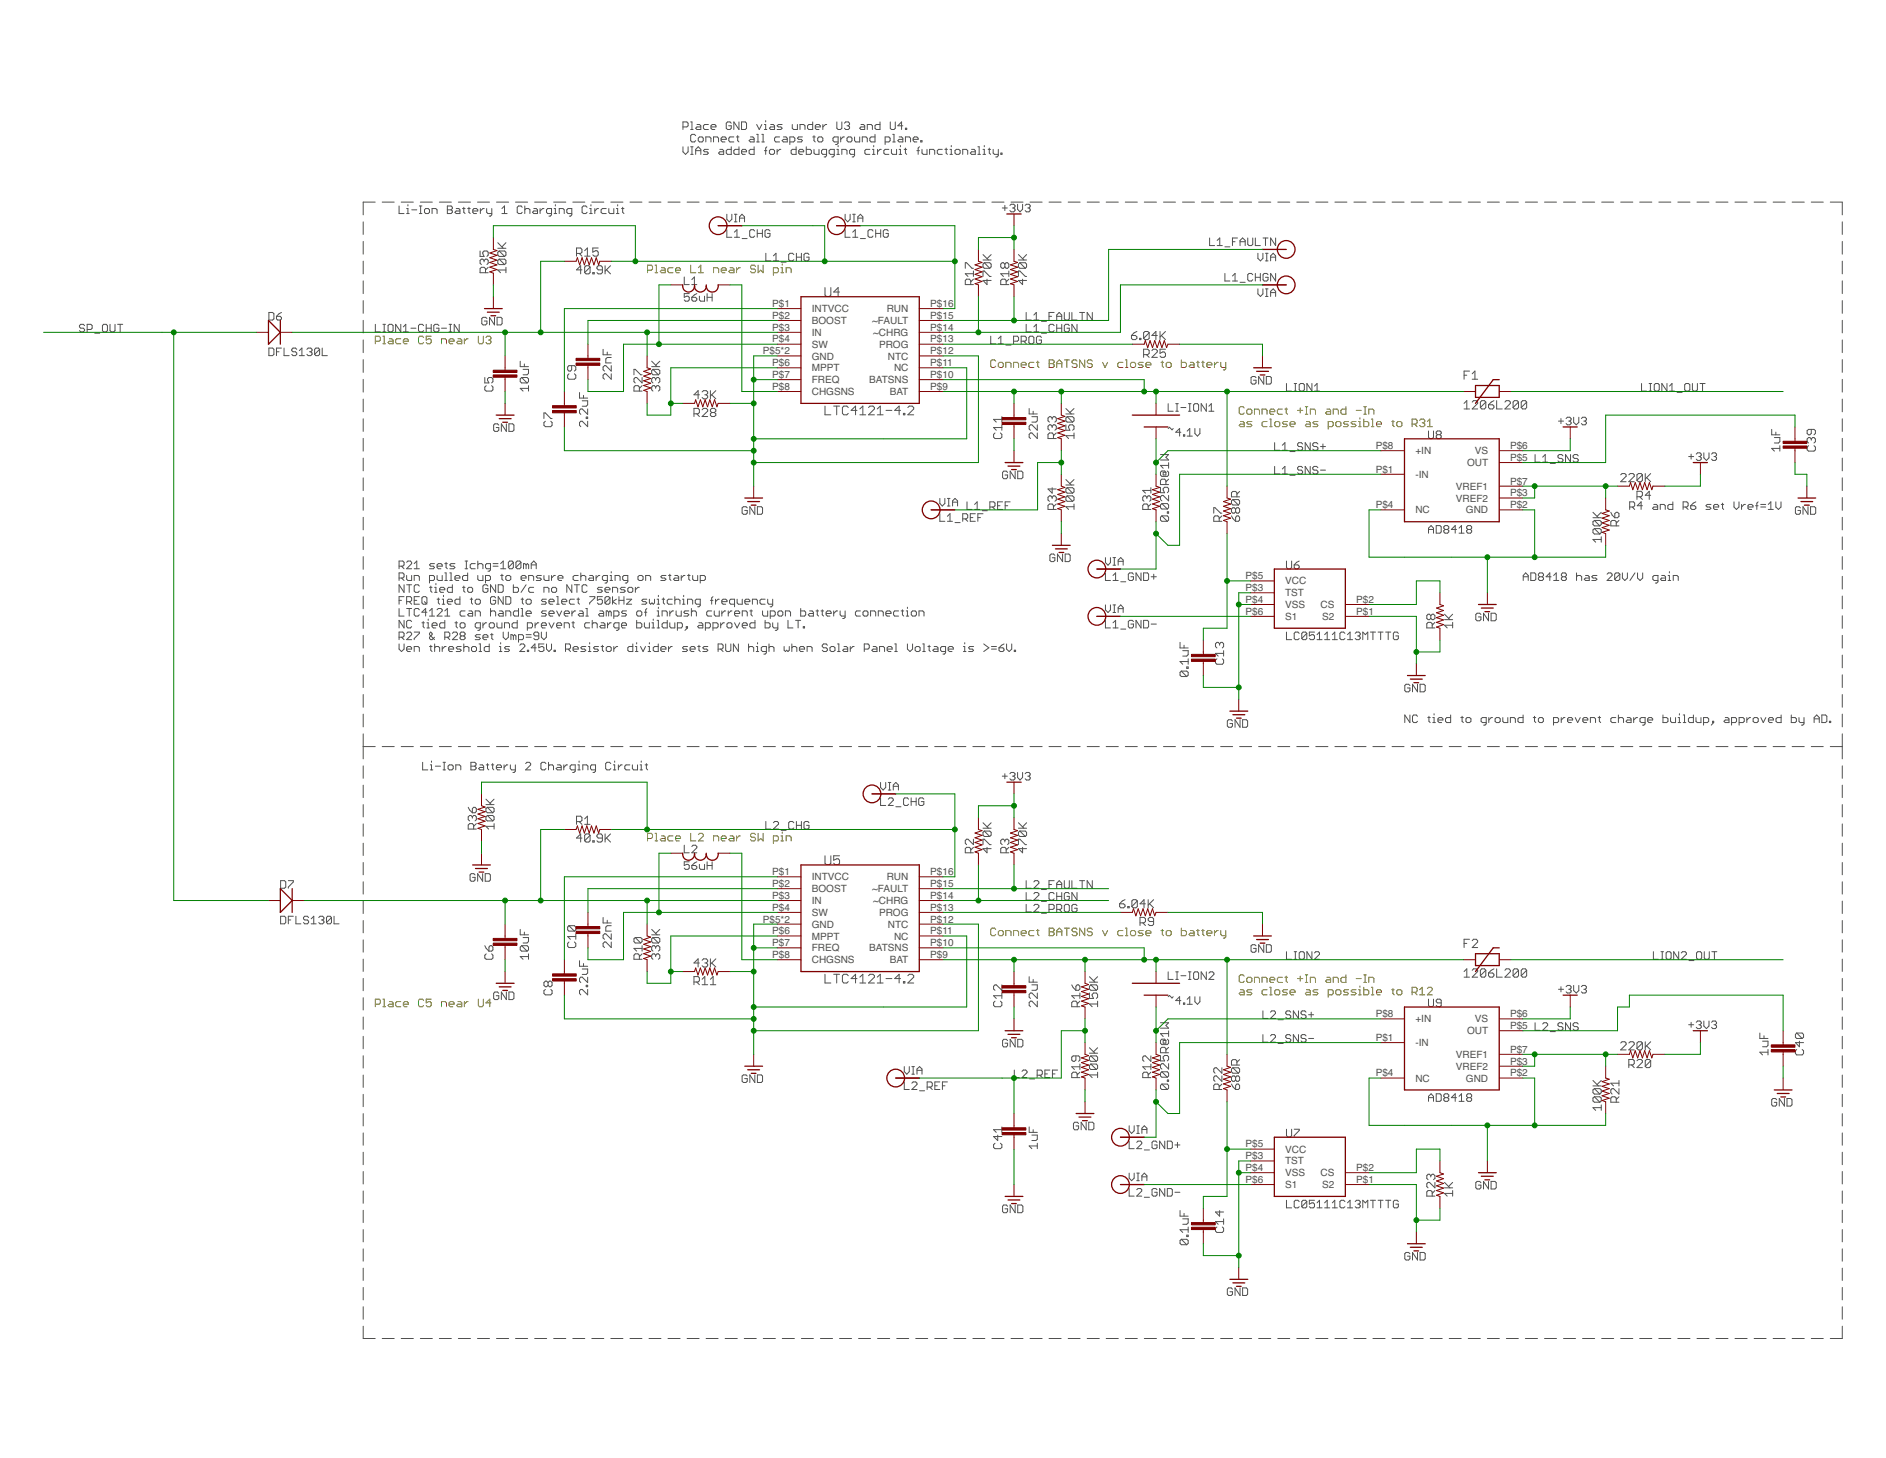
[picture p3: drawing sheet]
<svg xmlns="http://www.w3.org/2000/svg" width="279mm" height="216mm" viewBox="0 0 279 216" stroke-linecap="round" stroke-linejoin="round" font-family="sans-serif">
<defs><g id="words">
<g font-size="1.5" fill="#505050">
<text x="114.4" y="45.5">P$1</text>
<text x="114.4" y="47.2">P$2</text>
<text x="120.3" y="46.2">INTVCC</text>
<text x="120.3" y="48">BOOST</text>
<text x="129.2" y="48">~FAULT</text>
<text x="131.4" y="46.2">RUN</text>
<text x="137.8" y="47.2">P$15</text>
<text x="137.8" y="45.5">P$16</text>
<text x="113" y="52.5">P$5*2</text>
<text x="114.4" y="49">P$3</text>
<text x="114.4" y="50.7">P$4</text>
<text x="120.3" y="49.7">IN</text>
<text x="120.3" y="51.5">SW</text>
<text x="120.3" y="53.2">GND</text>
<text x="129.4" y="49.7">~CHRG</text>
<text x="130.2" y="51.5">PROG</text>
<text x="131.5" y="53.2">NTC</text>
<text x="137.8" y="52.5">P$12</text>
<text x="137.8" y="50.7">P$13</text>
<text x="137.8" y="49">P$14</text>
<text x="114.4" y="54.2">P$6</text>
<text x="114.4" y="56">P$7</text>
<text x="114.4" y="57.7">P$8</text>
<text x="120.3" y="55">MPPT</text>
<text x="120.3" y="56.7">FREQ</text>
<text x="120.3" y="58.5">CHGSNS</text>
<text x="128.8" y="56.8">BATSNS</text>
<text x="131.8" y="58.5">BAT</text>
<text x="132.4" y="55">NC</text>
<text x="137.8" y="57.7">P$9</text>
<text x="137.8" y="56">P$10</text>
<text x="137.8" y="54.2">P$11</text>
<text x="203.8" y="70">P$1</text>
<text x="203.8" y="66.5">P$8</text>
<text x="209.7" y="70.8">-IN</text>
<text x="209.7" y="67.3">+IN</text>
<text x="217.3" y="69">OUT</text>
<text x="218.5" y="67.3">VS</text>
<text x="223.7" y="68.2">P$5</text>
<text x="223.7" y="66.5">P$6</text>
<text x="223.7" y="71.7">P$7</text>
<text x="203.8" y="75.3">P$4</text>
<text x="209.7" y="76">NC</text>
<text x="215.7" y="74.3">VREF2</text>
<text x="215.7" y="72.5">VREF1</text>
<text x="217.2" y="76">GND</text>
<text x="223.7" y="75.3">P$2</text>
<text x="223.7" y="73.5">P$3</text>
<text x="184.5" y="87.5">P$3</text>
<text x="184.5" y="85.8">P$5</text>
<text x="184.5" y="89.3">P$4</text>
<text x="190.4" y="88.3">TST</text>
<text x="190.4" y="86.5">VCC</text>
<text x="200.9" y="89.3">P$2</text>
<text x="184.5" y="91">P$6</text>
<text x="190.4" y="91.8">S1</text>
<text x="190.4" y="90">VSS</text>
<text x="195.6" y="90.1">CS</text>
<text x="195.9" y="91.8">S2</text>
<text x="200.9" y="91">P$1</text>
<text x="114.4" y="129.6">P$1</text>
<text x="114.4" y="131.3">P$2</text>
<text x="120.3" y="130.4">INTVCC</text>
<text x="131.4" y="130.4">RUN</text>
<text x="137.8" y="131.3">P$15</text>
<text x="137.8" y="129.6">P$16</text>
<text x="113" y="136.6">P$5*2</text>
<text x="114.4" y="133.1">P$3</text>
<text x="114.4" y="134.9">P$4</text>
<text x="120.3" y="132.1">BOOST</text>
<text x="120.3" y="133.9">IN</text>
<text x="120.3" y="135.6">SW</text>
<text x="120.3" y="137.4">GND</text>
<text x="129.2" y="132.1">~FAULT</text>
<text x="129.4" y="133.9">~CHRG</text>
<text x="130.2" y="135.6">PROG</text>
<text x="131.5" y="137.4">NTC</text>
<text x="137.8" y="136.6">P$12</text>
<text x="137.8" y="134.9">P$13</text>
<text x="137.8" y="133.1">P$14</text>
<text x="114.4" y="138.4">P$6</text>
<text x="114.4" y="140.1">P$7</text>
<text x="114.4" y="141.9">P$8</text>
<text x="120.3" y="139.1">MPPT</text>
<text x="120.3" y="140.9">FREQ</text>
<text x="120.3" y="142.6">CHGSNS</text>
<text x="128.8" y="140.9">BATSNS</text>
<text x="131.8" y="142.6">BAT</text>
<text x="132.4" y="139.1">NC</text>
<text x="137.8" y="141.9">P$9</text>
<text x="137.8" y="140.1">P$10</text>
<text x="137.8" y="138.4">P$11</text>
<text x="203.8" y="154.1">P$1</text>
<text x="203.8" y="150.6">P$8</text>
<text x="209.7" y="154.9">-IN</text>
<text x="209.7" y="151.4">+IN</text>
<text x="217.3" y="153.2">OUT</text>
<text x="218.5" y="151.4">VS</text>
<text x="223.7" y="152.4">P$5</text>
<text x="223.7" y="150.6">P$6</text>
<text x="223.7" y="155.9">P$7</text>
<text x="203.8" y="159.4">P$4</text>
<text x="209.7" y="160.2">NC</text>
<text x="215.7" y="158.4">VREF2</text>
<text x="215.7" y="156.7">VREF1</text>
<text x="217.2" y="160.2">GND</text>
<text x="223.7" y="159.4">P$2</text>
<text x="223.7" y="157.6">P$3</text>
<text x="184.5" y="171.7">P$3</text>
<text x="184.5" y="169.9">P$5</text>
<text x="184.5" y="173.4">P$4</text>
<text x="190.4" y="172.4">TST</text>
<text x="190.4" y="170.7">VCC</text>
<text x="200.9" y="173.4">P$2</text>
<text x="184.5" y="175.2">P$6</text>
<text x="190.4" y="175.9">S1</text>
<text x="190.4" y="174.2">VSS</text>
<text x="195.6" y="174.2">CS</text>
<text x="195.9" y="175.9">S2</text>
<text x="200.9" y="175.2">P$1</text>
</g>
</g></defs>
<g fill="none" stroke="#808000" stroke-width=".15">
<path d="M97 39.3h.2v1.1M98 39.6h.4l.2 .2v.6h-.6l-.2-.2 .2-.2h.6M99.7 39.6h-.6l-.2 .2v.4l.2 .2h.6M102.3 39.3v1.1h.8M103.5 39.6l.3-.3v1.1M108.2 39.6h.3l.2 .2v.6h-.5l-.2-.2 .2-.2h.5M109.1 39.6v.8M109.7 39.6h-.2l-.4 .4M111.9 39.5l-.2-.2h-.3l-.2 .2v.1l.2 .2h.3l.2 .2v.2l-.2 .2h-.3l-.2-.2M112.3 39.3v1.1l.4-.4 .4 .4v-1.1M115.7 39.6h.2v.8M115.9 39.1v.2"/>
<path d="M55.6 50.5h.6l.1-.1v-.4l-.1-.2h-.6v1.1M56.7 49.8h.2v1.1M56.7 50.9h.4M57.7 50.2h.3l.2 .2v.5h-.5l-.2-.2 .2-.2h.5M59.4 50.2h-.6l-.2 .2v.3l.2 .2h.6M59.8 50.5h.7v-.1l-.2-.2h-.4l-.1 .2v.3l.1 .2h.4M62.8 50l-.2-.2h-.4l-.2 .2v.7l.2 .2h.4l.2-.2M63.9 49.8h-.8v.6l.4-.2h.2l.2 .2v.3l-.2 .2h-.4l-.2-.2M65.4 50.9v-.7h.6l.1 .2v.5M66.5 50.5h.8v-.1l-.2-.2h-.4l-.2 .2v.3l.2 .2h.4M67.8 50.2h.4l.2 .2v.5h-.6l-.2-.2 .2-.2h.6M68.8 50.2v.7"/>
<path d="M69.3 50.2h-.1l-.4 .3M70.9 49.8v.9l.1 .2h.4l.2-.2v-.9M72 50l.2-.2h.4l.1 .2v.2l-.1 .2M72.4 50.4h.2M72.6 50.4l.1 .1v.2l-.1 .2h-.4l-.2-.2M95.9 40h.6l.2-.2v-.3l-.2-.2h-.6v1.1M97 40.4h.4M100.1 40h.7v-.2l-.2-.2h-.4l-.1 .2v.4l.1 .2h.4M103.5 40.4h.7M105.7 40.4v-.8h.6l.2 .2v.6M106.8 40h.8v-.2l-.2-.2h-.4l-.2 .2v.4l.2 .2h.4M114.6 40.4h.5l.2-.2v-.4l-.2-.2h-.5v1.2"/>
<path d="M115.7 40.4h.4M116.5 40.4v-.8h.5l.2 .2v.6M147.5 53.5l-.2-.2h-.3l-.2 .2v.7l.2 .2h.3l.2-.2M147.9 53.8l.2-.1h.4l.1 .1v.4l-.1 .2h-.4l-.2-.2zM149 54.4v-.7h.6l.2 .1v.6M150.2 54.4v-.7h.5l.2 .1v.6M151.3 54h.7v-.2l-.2-.1h-.3l-.2 .1v.4l.2 .2h.3M153.2 53.7h-.6l-.2 .1v.4l.2 .2h.6M153.5 53.7h.4M153.7 53.5v.7l.2 .2M155.4 53.3h.6l.2 .2v.2l-.2 .1 .2 .2v.2l-.2 .2h-.6zM155.4 53.8h.6"/>
<path d="M156.5 53.8h.8M156.5 54.4v-.7l.4-.4 .4 .4v.7M157.7 53.3h.7M158.1 53.3v1.1M159.6 53.5l-.2-.2h-.4l-.2 .2v.2l.2 .1h.4l.2 .2v.2l-.2 .2h-.4l-.2-.2M160.7 53.3v1.1l-.8-1.1v1.1M161.8 53.5l-.2-.2h-.3l-.2 .2v.2l.2 .1h.3l.2 .2v.2l-.2 .2h-.3l-.2-.2M163.3 53.7l.4 .7 .4-.7M166.3 53.7h-.5l-.2 .1v.4l.2 .2h.5M166.7 53.3h.2v1.1M166.7 54.4h.4M167.5 53.8l.2-.1h.3l.2 .1v.4l-.2 .2h-.3l-.2-.2z"/>
<path d="M169.4 53.7h-.6l-.2 .1 .2 .2h.4l.2 .2-.2 .2h-.6M169.7 54h.8v-.2l-.2-.1h-.4l-.2 .1v.4l.2 .2h.4M172 53.7h.4M172.2 53.5v.7l.2 .2M172.9 53.7h.4l.2 .1v.4l-.2 .2h-.4l-.1-.2v-.4zM175 53.3v1.1h.6l.2-.2v-.4l-.2-.1h-.6M176.3 53.7h.4l.2 .1v.6h-.6l-.2-.2 .2-.2h.6M177.3 53.7h.4M177.5 53.5v.7l.2 .2M178 53.7h.4M178.2 53.5v.7l.2 .2M178.8 54h.7v-.2l-.2-.1h-.3l-.2 .1v.4l.2 .2h.3"/>
<path d="M179.9 53.7v.7M180.5 53.7h-.2l-.4 .3M180.8 53.7v.5l.2 .2h.6M181.6 53.7v.9l-.2 .2h-.2M183.8 62.4h.3l.2 .2v.6h-.5l-.2-.2 .2-.2h.5M184.3 60.4l-.2-.2h-.3l-.2 .2v.8l.2 .1h.3l.2-.1M184.7 60.8l.2-.2h.4l.2 .2v.4l-.2 .1h-.4l-.2-.1zM185.5 62.4h-.6l-.2 .2 .2 .2h.4l.2 .2-.2 .2h-.6M185.8 61.3v-.7h.6l.2 .2v.5M187 61.3v-.7h.5l.2 .2v.5M187.7 62.4h-.5l-.2 .2v.4l.2 .2h.5M188.1 61h.7v-.2l-.1-.2h-.4l-.2 .2v.4l.2 .1h.4"/>
<path d="M188.1 63.2h.4M188.1 62.1h.2v1.1M188.8 62.6l.2-.2h.4l.2 .2v.4l-.2 .2h-.4l-.2-.2zM190 60.6h-.6l-.2 .2v.4l.2 .1h.6M190.4 60.6h.3M190.5 60.4v.8l.2 .1M190.7 62.4h-.5l-.2 .2 .2 .2h.3l.2 .2-.2 .2h-.5M191.1 62.8h.8v-.2l-.2-.2h-.4l-.2 .2v.4l.2 .2h.4M192.2 60.8h.8M192.6 60.4v.8M193.4 60.2h.3M193.4 61.3h.3"/>
<path d="M193.5 60.2v1.1M193.5 62.4h.4l.2 .2v.6h-.6l-.1-.2 .1-.2h.6M194.1 61.3v-.7h.6l.2 .2v.5M195.2 62.4h-.5l-.2 .2 .2 .2h.4l.1 .2-.1 .2h-.6M196.6 60.6h.4l.1 .2v.5h-.5l-.2-.1 .2-.2h.5M196.8 63.2h.5l.2-.2v-.4l-.2-.2h-.5v1.1M197.5 61.3v-.7h.6l.2 .2v.5M197.9 62.6l.2-.2h.4l.1 .2v.4l-.1 .2h-.4l-.2-.2zM199.4 60.2v1.1h-.6l-.2-.1v-.4l.2-.2h.6M199.8 62.4h-.6l-.2 .2 .2 .2h.4l.2 .2-.2 .2h-.6M200.9 62.4h-.6l-.1 .2 .1 .2h.4l.2 .2-.2 .2h-.5M200.9 60.8h.8"/>
<path d="M201.3 62.4h.2v.8M201.3 63.2h.4M201.5 61.9v.2M202 60.2h.4M202 61.3h.4M202 62.1v1.1h.6l.2-.2v-.4l-.2-.2h-.6M202.2 60.2v1.1M202.8 61.3v-.7h.5l.2 .2v.5M203.2 63.2h.3M203.2 62.1h.1v1.1M203.9 62.8h.8v-.2l-.2-.2h-.4l-.2 .2v.4l.2 .2h.4M206.2 62.4h.3"/>
<path d="M206.4 62.3v.7l.1 .2M207.1 62.4h.4l.2 .2v.4l-.2 .2h-.4l-.2-.2v-.4zM209.2 62.8h.6l.1-.2v-.3l-.1-.2h-.6v1.1M209.6 62.8l.3 .4M210.3 62.3l.2-.2h.4l.2 .2v.1l-.2 .2M210.7 62.6h.2M210.9 62.6l.2 .2v.2l-.2 .2h-.4l-.2-.2M211.5 63.2h.7M211.5 62.4l.3-.3v1.1M95.9 124.2h.6l.2-.2v-.4l-.2-.2h-.6v1.1M97 123.4h.2v1.1M97 124.5h.4"/>
<path d="M98 123.8h.4l.2 .2v.5h-.6l-.2-.2 .2-.1h.6M99.7 123.8h-.6l-.2 .2v.3l.2 .2h.6M100.1 124.2h.7v-.2l-.2-.2h-.4l-.1 .2v.3l.1 .2h.4M102.3 123.4v1.1h.8M103.5 123.6l.2-.2h.3l.2 .2v.2l-.7 .7h.7M105.7 124.5v-.7h.6l.2 .2v.5M106.8 124.2h.8v-.2l-.2-.2h-.4l-.2 .2v.3l.2 .2h.4M108.2 123.8h.3l.2 .2v.5h-.5l-.2-.2 .2-.1h.5M109.1 123.8v.7M109.7 123.8h-.2l-.4 .4M111.9 123.6l-.2-.2h-.3l-.2 .2v.2l.2 .2h.3l.2 .2v.1l-.2 .2h-.3l-.2-.2M112.3 123.4v1.1l.4-.3 .4 .3v-1.1"/>
<path d="M114.6 124.5h.5l.2-.2v-.3l-.2-.2h-.5v1.1M115.7 123.8h.2v.7M115.7 124.5h.4M115.9 123.2v.2M116.5 124.5v-.7h.5l.2 .2v.5M147.5 137.6l-.2-.2h-.3l-.2 .2v.8l.2 .2h.3l.2-.2M147.9 138l.2-.2h.4l.1 .2v.4l-.1 .2h-.4l-.2-.2zM149 138.6v-.8h.6l.2 .2v.6M150.2 138.6v-.8h.5l.2 .2v.6M151.3 138.2h.7v-.2l-.2-.2h-.3l-.2 .2v.4l.2 .2h.3M153.2 137.8h-.6l-.2 .2v.4l.2 .2h.6M153.5 137.8h.4"/>
<path d="M153.7 137.6v.8l.2 .2M155.4 137.4h.6l.2 .2v.2l-.2 .2 .2 .2v.2l-.2 .2h-.6zM155.4 138h.6M156.5 138.6v-.8l.4-.4 .4 .4v.8M156.5 138h.8M157.7 137.4h.7M158.1 137.4v1.2M159.6 137.6l-.2-.2h-.4l-.2 .2v.2l.2 .2h.4l.2 .2v.2l-.2 .2h-.4l-.2-.2M160.7 137.4v1.2l-.8-1.2v1.2M161.8 137.6l-.2-.2h-.3l-.2 .2v.2l.2 .2h.3l.2 .2v.2l-.2 .2h-.3l-.2-.2M163.3 137.8l.4 .8 .4-.8M166.3 137.8h-.5l-.2 .2v.4l.2 .2h.5"/>
<path d="M166.7 137.4h.2v1.2M166.7 138.6h.4M167.5 138l.2-.2h.3l.2 .2v.4l-.2 .2h-.3l-.2-.2zM169.4 137.8h-.6l-.2 .2 .2 .2h.4l.2 .2-.2 .2h-.6M169.7 138.2h.8v-.2l-.2-.2h-.4l-.2 .2v.4l.2 .2h.4M172 137.8h.4M172.2 137.6v.8l.2 .2M172.9 137.8h.4l.2 .2v.4l-.2 .2h-.4l-.1-.2v-.4zM175 137.4v1.2h.6l.2-.2v-.4l-.2-.2h-.6M176.3 137.8h.4l.2 .2v.6h-.6l-.2-.2 .2-.2h.6M177.3 137.8h.4M177.5 137.6v.8l.2 .2"/>
<path d="M178 137.8h.4M178.2 137.6v.8l.2 .2M178.8 138.2h.7v-.2l-.2-.2h-.3l-.2 .2v.4l.2 .2h.3M179.9 137.8v.8M180.5 137.8h-.2l-.4 .4M180.8 137.8v.6l.2 .2h.6M181.6 137.8v.9l-.2 .2h-.2M55.6 148.7h.6l.1-.2v-.4l-.1-.1h-.6v1.1M56.7 148h.2v1.1M56.7 149.1h.4M57.7 148.3h.3l.2 .2v.6h-.5l-.2-.2 .2-.2h.5M59.4 148.3h-.6l-.2 .2v.4l.2 .2h.6"/>
<path d="M59.8 148.7h.7v-.2l-.2-.2h-.4l-.1 .2v.4l.1 .2h.4M62.8 148.1l-.2-.1h-.4l-.2 .1v.8l.2 .2h.4l.2-.2M63.9 148h-.8v.5l.4-.2h.2l.2 .2v.4l-.2 .2h-.4l-.2-.2M65.4 149.1v-.8h.6l.1 .2v.6M66.5 148.7h.8v-.2l-.2-.2h-.4l-.2 .2v.4l.2 .2h.4M67.8 148.3h.4l.2 .2v.6h-.6l-.2-.2 .2-.2h.6M68.8 148.3v.8M69.3 148.3h-.1l-.4 .4M70.9 148v.9l.1 .2h.4l.2-.2v-.9M72.7 148.5h-.7l.6-.5v1.1M183.8 146.6h.3l.2 .1v.6h-.5l-.2-.2 .2-.2h.5M184.3 144.5l-.2-.1h-.3l-.2 .1v.8l.2 .2h.3l.2-.2"/>
<path d="M184.7 144.9l.2-.2h.4l.2 .2v.4l-.2 .2h-.4l-.2-.2zM185.5 146.6h-.6l-.2 .1 .2 .2h.4l.2 .2-.2 .2h-.6M185.8 145.5v-.8h.6l.2 .2v.6M187 145.5v-.8h.5l.2 .2v.6M187.7 146.6h-.5l-.2 .1v.4l.2 .2h.5M188.1 145.1h.7v-.2l-.1-.2h-.4l-.2 .2v.4l.2 .2h.4M188.1 146.2h.2v1.1M188.1 147.3h.4M189 146.6h.4l.2 .1v.4l-.2 .2h-.4l-.2-.2v-.4zM190 144.7h-.6l-.2 .2v.4l.2 .2h.6M190.4 144.7h.3M190.5 144.5v.8l.2 .2"/>
<path d="M190.7 146.6h-.5l-.2 .1 .2 .2h.3l.2 .2-.2 .2h-.5M191.1 146.9h.8v-.2l-.2-.1h-.4l-.2 .1v.4l.2 .2h.4M192.2 144.9h.8M192.6 144.5v.8M193.4 144.4h.3M193.4 145.5h.3M193.5 144.4v1.1M193.5 146.6h.4l.2 .1v.6h-.6l-.1-.2 .1-.2h.6M194.1 145.5v-.8h.6l.2 .2v.6M195.2 146.6h-.5l-.2 .1 .2 .2h.4l.1 .2-.1 .2h-.6M196.6 144.7h.4l.1 .2v.6h-.5l-.2-.2 .2-.2h.5M196.8 147.3h.5l.2-.2v-.4l-.2-.1h-.5v1.1"/>
<path d="M197.5 145.5v-.8h.6l.2 .2v.6M197.9 146.7l.2-.1h.4l.1 .1v.4l-.1 .2h-.4l-.2-.2zM199.4 144.4v1.1h-.6l-.2-.2v-.4l.2-.2h.6M199.8 146.6h-.6l-.2 .1 .2 .2h.4l.2 .2-.2 .2h-.6M200.9 146.6h-.6l-.1 .1 .1 .2h.4l.2 .2-.2 .2h-.5M200.9 144.9h.8M201.3 146.6h.2v.7M201.3 147.3h.4M201.5 146v.2M202 146.2v1.1h.6l.2-.2v-.4l-.2-.1h-.6M202 144.4h.4M202 145.5h.4"/>
<path d="M202.2 144.4v1.1M202.8 145.5v-.8h.5l.2 .2v.6M203.2 146.2h.1v1.1M203.2 147.3h.3M203.9 146.9h.8v-.2l-.2-.1h-.4l-.2 .1v.4l.2 .2h.4M206.2 146.6h.3M206.4 146.4v.7l.1 .2M206.9 146.7l.2-.1h.4l.2 .1v.4l-.2 .2h-.4l-.2-.2zM209.2 146.9h.6l.1-.2v-.3l-.1-.2h-.6v1.1M209.6 146.9l.3 .4M210.3 147.3h.8M210.3 146.6l.4-.4v1.1"/>
<path d="M211.5 146.4l.1-.2h.4l.2 .2v.2l-.7 .7h.7"/>
</g>
<g fill="none" stroke="#505050" stroke-width=".15">
<path d="M101.2 18.8h.5l.2-.2v-.4l-.2-.1h-.5v1.1M102.3 18.1h.2v1.1M102.3 19.2h.4M103.3 18.4h.3l.2 .2v.6h-.5l-.2-.2 .2-.2h.5M104.9 18.4h-.5l-.2 .2v.4l.2 .2h.5M105.3 18.8h.8l-.2-.4h-.4l-.2 .2v.4l.2 .2h.4M108.3 18.2l-.2-.1h-.3l-.2 .1v.8l.2 .2h.3l.2-.2v-.4h-.4M109.5 18.1v1.1l-.8-1.1v1.1M109.9 18.1h.5l.2 .1v.8l-.2 .2h-.5zM112.1 18.4l.4 .8 .4-.8M112.1 19.9h.2v1.1M112.9 19.9h.2v1.1"/>
<path d="M113.2 19.2h.4M113.2 18.4h.2v.8M113.4 17.9v.2M114.2 18.4h.4l.1 .2v.6h-.5l-.2-.2 .2-.2h.5M115.9 18.4h-.6l-.2 .2 .2 .2h.4l.2 .2-.2 .2h-.6M117.4 18.4v.6l.2 .2h.5v-.8M118.5 19.2v-.8h.6l.2 .2v.6M120.4 18.1v1.1h-.6l-.2-.2v-.4l.2-.2h.6M120.8 18.8h.7v-.2l-.2-.2h-.4l-.1 .2v.4l.1 .2h.4M121.9 18.4v.8M122.5 18.4h-.2l-.4 .4M124 18.1v.9l.2 .2h.3l.2-.2v-.9"/>
<path d="M125.1 18.2l.2-.1h.4l.2 .1v.2l-.2 .2M125.5 18.6h.2M125.7 18.6l.2 .2v.2l-.2 .2h-.4l-.2-.2M127.6 18.4h.3l.2 .2v.6h-.5l-.2-.2 .2-.2h.5M128.5 19.2v-.8h.6l.1 .2v.6M129.6 19.9v1.1h-.5l-.2-.2v-.3l.2-.2h.5M130.4 18.1v1.1h-.6l-.2-.2v-.4l.2-.2h.6M131.9 18.1v.9l.2 .2h.3l.2-.2v-.9M132.2 19.9h.2v1.1M133.8 18.6h-.8l.6-.5v1.1M134.1 19h.2v.2h-.2zM53.8 32.9v1.8"/>
<path d="M53.8 35.8v1.8M53.8 38.7v1.9M55.6 29.9h-1.8v1.9M56.6 29.9h1.8M59.1 30.5v1.1h.8M59.4 29.9h1.8M60.2 31.6h.4M60.2 30.9h.2v.7M60.4 30.3v.2M61 31.1h.7M62.1 31.6h.4M62.1 30.5h.4"/>
<path d="M62.3 29.9h1.8M62.3 30.5v1.1M63.1 30.9h.3l.2 .2v.3l-.2 .2h-.3l-.2-.2v-.3zM64 31.6v-.7h.6l.1 .2v.5M65.1 29.9h1.8M66.3 30.5h.5l.2 .2v.2l-.2 .2 .2 .1v.2l-.2 .2h-.5zM66.3 31.1h.5M67.6 30.9h.4l.1 .2v.5h-.5l-.2-.2 .2-.2h.5M67.9 29.9h1.8M68.5 30.9h.4M68.7 30.7v.7l.2 .2M69.3 30.9h.4"/>
<path d="M69.5 30.7v.7l.2 .2M70 31.2h.8v-.1l-.2-.2h-.4l-.2 .2v.3l.2 .2h.4M70.7 29.9h1.8M71.1 37.2v.8h.6l-.2-.6 .2-.2h.4l.2 .2v.4l-.2 .2M71.2 30.9v.7M71.7 38.6l-.2-.2h-.2l-.2 .2v.4l.2 .2M71.7 38.6l.2-.2h.2l.2 .2v.4l-.2 .2M71.7 38.6v.2M71.7 30.9h-.2l-.3 .3M72.1 30.9v.5l.2 .2h.6M72.3 39.6l-.4 .4M72.9 30.9v.9l-.2 .2h-.2"/>
<path d="M73.6 29.9h1.8M73.7 36.8h1.3M73.7 35.9l.8 .9M74 37.2l-.3 .2v.4l.3 .2h.8M74 38.4l.8 .8M74 37.2h.8l.2 .2v.4l-.2 .2M74 38.4h.8l.2 .2v.4l-.2 .2M74 38.4l-.3 .2v.4l.3 .2h.8M74 37.2l.8 .8M74.4 31.6h.7M74.4 30.9l.3-.4v1.1M75 40h-1.3l.4 .4"/>
<path d="M75 39.6v.8M75 35.9l-.6 .7M76.4 29.9h1.8M77.4 30.7l-.2-.2h-.4l-.2 .2v.7l.2 .2h.4l.2-.2M77.7 31.1l.2-.2h.4l.2 .2v.5M77.7 30.5v1.1M79.1 30.9h.3l.2 .2v.5h-.5l-.2-.2 .2-.2h.5M79.2 29.9h1.8M80 30.9v.7M80.6 30.9h-.2l-.4 .3M81.7 31.6h-.6l-.1-.2v-.3l.1-.2h.6v.9l-.2 .2h-.2M82 29.9h1.8"/>
<path d="M82.1 31.6h.4M82.1 30.9h.2v.7M82.3 30.3v.2M82.8 31.6v-.7h.6l.2 .2v.5M84.7 31.6h-.5l-.2-.2v-.3l.2-.2h.5v.9l-.2 .2h-.2M84.9 29.9h1.7M85.4 37.5h.6l.2-.2v-.4l-.2-.2h-.6v1.2M85.8 37.5l.4 .4M86.2 40h-.8l.6-.7v1.3M86.6 37.1l.4-.4v1.2M86.6 37.9h.8M87 30.7l-.2-.2h-.4l-.2 .2v.7l.2 .2h.4l.2-.2"/>
<path d="M87.4 31.6h.3M87.4 30.9h.1v.7M87.4 39.6l-.2-.3h-.4l-.2 .3v.8M87.4 39.6v.8l-.2 .2h-.4l-.2-.2M87.4 39.6l-.8 .8M87.5 30.3v.2M87.7 29.9h1.8M88.1 30.9v.7M88.6 36.7h-.8v.6l.4-.2h.2l.2 .2v.4l-.2 .2h-.4l-.2-.2M88.7 30.9h-.2l-.4 .3M89.2 40h-.6l-.2-.2v-.2l.2-.3h.4l.2 .3v.8l-.2 .2h-.4l-.2-.2M89.6 39.3v1.3"/>
<path d="M89.8 30.9h-.6l-.2 .2v.3l.2 .2h.6M89.9 40l.5 .6M90.2 30.9v.5l.2 .2h.5v-.7M90.4 39.3l-.8 .9M90.5 29.9h1.8M91.3 31.6h.4M91.3 30.9h.2v.7M91.5 30.3v.2M92.1 30.9h.3M92.2 30.7v.7l.2 .2M93.3 29.9h1.8M96.1 29.9h1.8"/>
<path d="M99 29.9h1.8M101.2 21.7v.8l.4 .4 .3-.4v-.8M101.8 29.9h1.8M102.3 22.9h.4M102.3 21.7h.4M102.5 21.7v1.2M103.1 22.9v-.8l.3-.4 .4 .4v.8M103.1 20.1l-.2-.2h-.4l-.2 .2v.7l.2 .2h.4l.2-.2M103.1 22.3h.7M103.6 20.3h.4l.2 .2v.3l-.2 .2h-.4l-.2-.2v-.3zM104.6 21v-.7h.5l.2 .2v.5M104.6 29.9h1.8"/>
<path d="M104.9 22.1h-.5l-.2 .2 .2 .2h.4l.1 .2-.1 .2h-.6M105.7 21v-.7h.6l.1 .2v.5M106.6 22.1h.4l.2 .2v.6h-.6l-.2-.2 .2-.2h.6M106.8 20.6h.8v-.1l-.2-.2h-.4l-.2 .2v.3l.2 .2h.4M107.4 29.9h1.8M107.7 34v1.1h.7M107.7 31.7v.8l.3 .4 .4-.4v-.8M108.3 21.7v1.2h-.5l-.2-.2v-.4l.2-.2h.5M108.7 20.3h-.6l-.1 .2v.3l.1 .2h.6M108.8 34.4l.4-.4v1.1M108.8 35.1h.8M108.8 32.9h.4"/>
<path d="M108.8 31.7h.4M109 31.7v1.2M109.1 20.3h.4M109.3 20.1v.7l.2 .2M109.5 21.7v1.2h-.6l-.2-.2v-.4l.2-.2h.6M109.6 32.3h.7M109.6 32.9v-.8l.3-.4 .4 .4v.8M109.9 22.5h.7v-.2l-.2-.2h-.4l-.1 .2v.4l.1 .2h.4M109.9 35.3h.8M110.3 29.9h1.7M111.2 20.3h.3l.2 .2v.5h-.5l-.2-.2 .2-.2h.5M111.7 21.7v1.2h-.5l-.2-.2v-.4l.2-.2h.5"/>
<path d="M111.8 34.2l-.2-.2h-.3l-.2 .2v.7l.2 .2h.3l.2-.2M112.1 21h.4M112.2 34.6h.7M112.2 34v1.1M112.9 21h.3M112.9 34v1.1M113.1 29.9h1.8M113.2 22.3h.4M113.5 37.5v1.1h.7M113.6 21.7l-.2 .2v1M114 22.3l.2-.2h.4l.1 .2v.4l-.1 .2h-.4l-.2-.2zM114.1 34.2l-.2-.2h-.4l-.2 .2v.7l.2 .2h.4l.2-.2v-.3h-.4"/>
<path d="M114.6 38.6h.7M114.6 37.9l.4-.4v1.1M115.1 22.1v.8M115.5 20.3h-.6l-.2 .2v.3l.2 .2h.6M115.7 22.1h-.2l-.4 .4M115.7 38.8h.8M115.9 29.9h1.8M116.1 20.3h.3l.2 .2v.5h-.5l-.2-.2 .2-.2h.5M117 21h.6l.2-.2v-.3l-.2-.2h-.6v1.1M117.6 37.7l-.2-.2h-.4l-.2 .2v.8l.2 .1h.4l.2-.1M117.9 21.7v1.2h-.5l-.2-.2v-.4l.2-.2h.5M118 38.1h.7"/>
<path d="M118 37.5v1.1M118.3 22.5h.8v-.2l-.2-.2h-.4l-.2 .2v.4l.2 .2h.4M118.7 29.9h1.8M118.7 37.5v1.1M118.9 20.3h-.6l-.2 .2 .2 .1h.4l.2 .2-.2 .2h-.6M119.4 21.7v1.2h.6l.2-.2v-.4l-.2-.2h-.6M119.8 37.7l-.1-.2h-.4l-.2 .2v.8l.2 .1h.4l.1-.1v-.4h-.3M120.4 20.3h.4M120.6 20.1v.7l.2 .2M120.6 22.1v.6l.2 .2h.5v-.8M121.1 20.5l.2-.2h.4l.2 .2v.3l-.2 .2h-.4l-.2-.2zM121.5 29.9h1.8"/>
<path d="M122.4 22.9h-.5l-.2-.2v-.4l.2-.2h.5v1l-.1 .1h-.2M123.6 22.9h-.6l-.2-.2v-.4l.2-.2h.6v1l-.2 .1h-.2M124 22.1h.2v.8M124 22.9h.4M124.2 21h-.6l-.2-.2v-.3l.2-.2h.6v.9l-.2 .2h-.2M124.2 21.5v.2M124.4 29.9h1.8M124.5 20.3v.7M124.7 22.9v-.8h.6l.2 .2v.6M125.1 20.3h-.2l-.4 .3M125.2 31.7v.8l.4 .4 .3-.4v-.8M125.2 34v1.1h.7"/>
<path d="M125.5 20.5l.2-.2h.3l.2 .2v.3l-.2 .2h-.3l-.2-.2zM126.3 35.1h.8M126.3 34.4l.4-.4v1.1M126.3 32.9h.4M126.3 31.7h.4M126.5 31.7v1.2M126.6 22.9h-.6l-.1-.2v-.4l.1-.2h.6v1l-.2 .1h-.2M126.6 20.3v.5l.2 .2h.6v-.7M127.1 32.9v-.8l.4-.4 .3 .4v.8M127.1 32.3h.7M127.2 29.9h1.8M127.5 35.3h.7"/>
<path d="M127.7 21v-.7h.6l.2 .2v.5M128.9 22.1h-.6l-.2 .2v.4l.2 .2h.6M129.2 22.9h.4M129.2 22.1h.2v.8M129.3 34.2l-.1-.2h-.4l-.2 .2v.7l.2 .2h.4l.1-.2M129.4 21.5v.2M129.7 34v1.1M129.7 34.6h.8M130 22.1v.8M130 29.9h1.8M130.5 34v1.1M130.6 22.1h-.2l-.4 .4"/>
<path d="M131.1 21h.6l.2-.2v-.3l-.2-.2h-.6v1.1M131.6 34.2l-.2-.2h-.4l-.1 .2v.7l.1 .2h.4l.2-.2v-.3h-.4M131.7 22.1h-.6l-.2 .2v.4l.2 .2h.6M132.1 22.1v.6l.1 .2h.6v-.8M132.2 21h.4M132.8 29.9h1.8M133.2 20.3h.4l.2 .2v.5h-.6l-.2-.2 .2-.2h.6M133.2 22.9h.4M133.2 22.1h.2v.8M133.4 21.5v.2M133.9 22.1h.4M134.1 21v-.7h.6l.2 .2v.5"/>
<path d="M134.1 21.9v.8l.2 .2M135.3 20.6h.7v-.1l-.2-.2h-.3l-.2 .2v.3l.2 .2h.3M135.7 29.9h1.7M135.8 22.3h.4M136.2 21.7l-.2 .2v1M136.4 20.8h.2v.2h-.2zM136.6 22.1v.6l.2 .2h.5v-.8M137.7 22.9v-.8h.6l.2 .2v.6M138.5 29.9h1.8M139.6 22.1h-.6l-.1 .2v.4l.1 .2h.6M140 22.1h.4M140.2 21.9v.8l.2 .2"/>
<path d="M140.7 22.9h.4M140.7 22.1h.2v.8M140.9 21.5v.2M141.3 29.9h1.8M141.7 22.1h.3l.2 .2v.4l-.2 .2h-.3l-.2-.2v-.4zM142.6 22.9v-.8h.6l.2 .2v.6M143 39.7v-.8h.2l.8 .8h.2M143.9 22.1h.4l.2 .2v.6h-.6l-.2-.2 .2-.2h.6M144.1 29.9h1.8M144.9 22.9h.3M144.9 21.7h.2v1.2M145.6 22.9h.4"/>
<path d="M145.6 22.1h.2v.8M145.6 38.5h1.2M145.6 37.7l.8 .8M145.8 21.5v.2M145.8 38.9l-.2 .2v.4l.2 .2h.8M145.8 38.9h.8l.2 .2v.4l-.2 .2M145.8 38.9l.8 .8M146.4 22.1h.3M146.6 21.9v.8l.1 .2M146.8 37.7l-.6 .6M146.9 29.9h1.8M147.1 22.1v.6l.2 .2h.6"/>
<path d="M147.9 22.1v1l-.2 .1h-.2M148.3 22.7h.1v.2h-.1zM148.5 30.8h.7M148.9 39.1l-.2-.2h-.2l-.2 .2v.4l.2 .2h.2l.2-.2M148.9 39.1l.2-.2h.2l.2 .2v.4l-.2 .2h-.2l-.2-.2M148.9 30.4v.8M148.9 39.1v.4M149.6 30.4l.2-.2h.4l.2 .2v.2l-.2 .2M149.8 29.9h1.8M150 30.8h.2M150.2 30.8l.2 .2v.2l-.2 .2h-.4l-.2-.2M150.7 30.2v.8l.4 .4 .4-.4v-.8"/>
<path d="M150.9 38.5h1.2M150.9 37.7l.8 .8M151.1 38.9l-.2 .2v.4l.2 .2h.8M151.1 38.9h.8l.2 .2v.4l-.2 .2M151.1 38.9l.8 .8M151.9 30.4l.2-.2h.3l.2 .2v.2l-.2 .2M152.1 37.7l-.6 .6M152.3 30.8h.1M152.4 30.8l.2 .2v.2l-.2 .2h-.3l-.2-.2M152.6 29.9h1.8M155.4 29.9h1.8M158.2 29.9h1.8"/>
<path d="M161.1 29.9h1.8M163.9 29.9h1.8M166.7 29.9h1.8M169.5 29.9h1.8M172.4 29.9h1.7M175.2 29.9h1.8M178 29.9h1.8M179.2 35.2v1.2h.7M180.3 36.4h.8M180.3 35.6l.4-.4v1.2M180.8 29.9h1.8M181.5 36.6h.7"/>
<path d="M182.6 35.8h.4M183.3 35.2h-.7v1.2M183.6 29.9h1.8M183.7 35.8h.8M183.7 36.4v-.8l.4-.4 .4 .4v.8M184.8 35.2v1l.2 .2h.4l.2-.2v-1M186 35.2v1.2h.7M186.4 37.5v.8l.3 .3 .4-.3v-.8M186.5 29.9h1.8M187.1 35.2h.8M187.5 35.2v1.2M187.5 37.5h.4"/>
<path d="M187.5 38.6h.4M187.7 37.5v1.1M188.2 38.6v-.7l.4-.4 .4 .4v.7M188.2 38.1h.8M189 35.2v1.2l-.8-1.2v1.2M189.3 29.9h1.8M192.1 29.9h1.8M194.9 29.9h1.8M197.8 29.9h1.7M200.6 29.9h1.8M203.4 29.9h1.8M206.2 29.9h1.8"/>
<path d="M209 29.9h1.8M211.9 29.9h1.8M214.7 29.9h1.8M217.5 29.9h1.8M220.3 29.9h1.8M223.2 29.9h1.7M226 29.9h1.8M228.8 29.9h1.8M231.6 29.9h1.8M234.4 29.9h1.8M237.3 29.9h1.8M240.1 29.9h1.8"/>
<path d="M242.9 29.9h1.8M245.7 29.9h1.8M248.6 29.9h1.8M251.4 29.9h1.8M254.2 29.9h1.8M257 29.9h1.8M259.9 29.9h1.7M262.7 29.9h1.8M265.5 29.9h1.8M268.3 29.9h1.8M271.1 29.9h1.8v1.9M272.9 32.9v1.8"/>
<path d="M272.9 35.8v1.8M272.9 38.7v1.9M12.5 48.2l-.2-.2h-.3l-.2 .2v.2l.2 .2h.3l.2 .2v.2l-.2 .1h-.3l-.2-.1M12.9 48.8h.6l.2-.2v-.4l-.2-.2h-.6v1.1M14 49.3h.8M15.3 48h.4l.2 .2v.8l-.2 .1h-.4l-.1-.1v-.8zM16.3 48v1l.2 .1h.3l.2-.1v-1M17.4 48h.8M17.8 48v1.1M39.8 46.3h.6l.2 .2v.7l-.2 .2h-.6zM39.8 51.5h.6l.2 .2v.8l-.2 .2h-.6zM41 46.8h.5l.2 .2v.2l-.2 .2h-.4l-.1-.2z"/>
<path d="M41 52.1h.3M41.7 51.5h-.7v1.2M41.7 46.3l-.7 .5M42.1 51.5v1.2h.7M44 51.7l-.2-.2h-.4l-.2 .2v.2l.2 .2h.4l.2 .2v.2l-.2 .2h-.4l-.2-.2M44.3 52.7h.8M44.3 51.9l.4-.4v1.2M45.5 51.7l.2-.2h.3l.2 .2v.2l-.2 .2M45.8 52.1h.2M46 52.1l.2 .2v.2l-.2 .2h-.3l-.2-.2M47.3 51.7v.8l-.1 .2h-.4l-.2-.2M47.3 51.7l-.1-.2h-.4l-.2 .2v.8"/>
<path d="M47.3 51.7l-.7 .8M47.7 51.5v1.2h.8M53.8 41.6v1.9M53.8 44.5v1.9M53.8 47.4v1.9M53.8 50.3v1.9M53.8 53.3v1.8M53.8 56.2v1.9M53.8 59.1v1.9M55.6 48v1.1h.7M56.7 49.1h.4M56.7 48h.4"/>
<path d="M56.9 48v1.1M57.5 48.2l.2-.2h.3l.2 .2v.8l-.2 .1h-.3l-.2-.1zM59.4 48v1.1l-.8-1.1v1.1M59.8 49.1h.7M59.8 48.4l.3-.4v1.1M60.9 48.6h.7M62.8 48.2l-.2-.2h-.4l-.2 .2v.8l.2 .1h.4l.2-.1M63.1 48.6h.8M63.1 48v1.1M63.9 48v1.1M65 48.2l-.2-.2h-.3l-.2 .2v.8l.2 .1h.3l.2-.1v-.4h-.4M65.4 48.6h.7"/>
<path d="M66.5 49.1h.4M66.5 48h.4M66.7 48v1.1M68 48v1.1l-.7-1.1v1.1M71.8 55.9v.8h.6l-.2-.4v-.2l.2-.2h.4l.2 .2v.4l-.2 .2M71.9 40.4v-.6l-.2-.2h-.4l-.2 .2v.6h1.2M72 57.1l-.2 .2v.4l.2 .2h.8l.2-.2v-.4l-.2-.2M72.1 47.2l-.2-.2h-.3l-.2 .2v.7l.2 .2h.3l.2-.2v-.4h-.3M73.3 47v1.1l-.8-1.1v1.1M73.6 47h.6l.2 .2v.7l-.2 .2h-.6zM77.1 53.5v.8h1.2M77.3 55.9h.8l.2 .2v.4l-.2 .2"/>
<path d="M77.3 55.9l-.2 .2v.4l.2 .2h.8M77.3 55.9l.8 .8M77.5 54.7h.8v.6l-.2 .2h-.6M77.7 53.9v.4M78.3 57.5h-1.2l.4 .4M78.3 57.1v.8M84.3 55.4l-.2 .2v.4l.2 .2h.8l.2-.2v-.4l-.2-.2M84.7 54.1v.7l-.2 .1h-.2l-.2-.1v-.4l.2-.3h.8l.2 .3v.4l-.2 .1M85.9 58.1v.8h1.2M86.3 59.4h.8v.5l-.3 .3h-.5M86.4 58.5v.4M87.8 40.4h.2v.2h-.2z"/>
<path d="M89.3 51.7v.8h1.3M90 52.1v.4M90.6 54.1v.8l-.9-.8h-.1l-.3 .3v.4l.3 .1M90.6 52.9h-.6l-.3 .2v.6h.9M90.6 55.4v.8l-.9-.8h-.1l-.3 .2v.4l.3 .2M93.9 55.5v-.8h.2l.8 .8h.2M94.7 57.9v-.6l-.2-.2h-.4l-.2 .2v.6h1.2M95.1 55.9v.8l-.8-.8h-.2l-.2 .2v.4l.2 .2M95.1 57.1l-.4 .4M96.5 54.3h1.2M96.5 53.5l.8 .8M96.7 54.7l-.2 .2v.4l.2 .2h.8"/>
<path d="M96.7 54.7h.8l.2 .2v.4l-.2 .2M96.7 54.7l.8 .8M97.1 56.1l.2-.2h.2l.2 .2v.4l-.2 .2M97.1 56.1l-.2-.2h-.2l-.2 .2v.4l.2 .2M97.1 57.3l-.2-.2h-.2l-.2 .2v.4l.2 .2M97.1 57.3l.2-.2h.2l.2 .2v.4l-.2 .2M97.1 56.1v.2M97.1 57.3v.2M97.7 53.5l-.6 .6M101.4 41v1.1h.7M102.1 43.5h-.7v.5l.3-.1h.2l.2 .1v.4l-.2 .2h-.4l-.1-.2M102.5 41.4l.4-.4v1.1"/>
<path d="M102.5 42.1h.7M102.5 44h.5l.2 .2v.2l-.2 .2h-.3l-.2-.2zM103.2 43.5l-.7 .5M103.6 58.5h-.8l.6-.7v1.3M103.6 43.9v.5l.2 .2h.6v-.7M104 58l.2-.2h.4l.2 .2v.3l-.2 .2M104.4 58.5h.2M104.6 58.5l.2 .2v.2l-.2 .2h-.4l-.2-.2M104.8 44h.7M104.8 43.5v1.1M105.2 57.8v1.3M105.4 58.5l.6 .6"/>
<path d="M105.5 43.5v1.1M106 57.8l-.8 .9M122.2 42.6v1.1l.2 .2h.5l.2-.2v-1.1M124.4 43.2h-.9l.7-.6v1.3M143.8 42.1v-.6l-.2-.2h-.4l-.2 .2v.6h1.2M144.2 41.3l-.4 .4M144.2 40.5h-1.2l.4 .4M144.2 40.1v.8M145.6 40.9v-.8h.2l.8 .8h.2M146.2 41.3v.8l-.6-.6h1.2M146.8 49.8v1.1h.7M147.9 50.2l.4-.4v1.1"/>
<path d="M147.9 50.9h.7M149 51.1h.8M149.1 42.1v-.6l-.2-.2h-.4l-.2 .2v.6h1.2M149.5 40.5h-1.2l.4 .4M149.5 41.3l-.4 .4M149.5 40.1v.8M150.2 50.5h.5l.2-.1v-.4l-.2-.2h-.5v1.1M150.9 40.9v-.8h.2l.8 .8h.2M151.3 50.5h.5l.2-.1v-.4l-.2-.2h-.5v1.1M151.5 41.3v.8l-.6-.6h1.2M151.7 50.5l.3 .4M152 46.3v1.1h.8"/>
<path d="M152 48v1.1h.8M152.6 49.8h.4l.2 .2v.7l-.2 .2h-.4l-.2-.2v-.7zM153.2 47.4h.7M153.2 49.1h.7M153.2 48.4l.3-.4v1.1M153.2 46.7l.3-.4v1.1M154.3 49.3h.7M154.3 47.6h.7M154.3 50l-.2-.2h-.4l-.2 .2v.7l.2 .2h.4l.2-.2v-.3h-.4M155.4 46.8h.4M156.2 48.2l-.2-.2h-.4l-.2 .2v.8l.2 .1h.4l.2-.1M156.2 46.3h-.8v1.1"/>
<path d="M156.5 46.8h.8M156.5 47.4v-.7l.4-.4 .4 .4v.7M156.5 48v1.1M156.5 48.6h.8M157.3 48v1.1M157.7 46.3v.9l.2 .2h.3l.2-.2v-.9M158.4 48.2l-.2-.2h-.3l-.2 .2v.8l.2 .1h.3l.2-.1v-.4h-.3M158.8 46.3v1.1h.8M159.6 48v1.1l-.8-1.1v1.1M159.9 46.3h.8M160.3 46.3v1.1M161.8 46.3v1.1l-.7-1.1v1.1"/>
<path d="M167.6 49.7h.6l.2 .2v.2l-.2 .2h-.4l-.2-.2zM168.4 49.1l-.4 .2-.4 .4M168.8 50.1h.2v.2h-.2zM169.4 52.5h.6l.2-.2v-.4l-.2-.2h-.6v1.2M169.8 52.5l.4 .4M170.2 49.3v.8l-.2 .2h-.4l-.2-.2M170.2 49.3l-.2-.2h-.4l-.2 .2v.8M170.2 49.3l-.8 .8M170.6 51.9l.2-.2h.4l.2 .2v.2l-.8 .8h.8M171.4 49.7h-.8l.6-.6v1.2M171.9 49.1v1.2M172 49.7l.7 .6"/>
<path d="M172.7 51.7h-.8v.6l.4-.2h.1l.3 .2v.4l-.3 .2h-.4l-.1-.2M172.7 49.1l-.8 .8M173.1 59.8v1.1h.7M174.2 59.8h.4M174.4 59.8v1.1M176.1 59.8h.3M176.3 59.8v1.1M176.8 60l.2-.2h.4l.2 .2v.7l-.2 .2h-.4l-.2-.2zM178.7 59.8v1.1l-.8-1.1v1.1M181.5 40.5v1.1h.7M182.6 41.6h.7M182.6 40.9l.4-.4v1.1"/>
<path d="M183.7 41.8h.8M185.6 40.7l-.2-.2h-.4l-.2 .2v.7l.2 .2h.4l.2-.2M186 40.5v1.1M186 41.1h.7M186.1 55.9l-.2-.1h-.4l-.2 .1v.8l.2 .2h.4l.2-.2v-.4h-.4M186.4 42.8v.7l.3 .4 .4-.4v-.7M186.7 40.5v1.1M187.2 55.8v1.1l-.7-1.1v1.1M187.5 43.9h.4M187.5 42.8h.4M187.6 55.8h.6l.1 .1v.8l-.1 .2h-.6zM187.7 42.8v1.1"/>
<path d="M187.9 40.7l-.2-.2h-.4l-.2 .2v.7l.2 .2h.4l.2-.2v-.3h-.4M188.2 43.9v-.8l.4-.3 .4 .3v.8M188.2 43.3h.8M189 40.5v1.1l-.8-1.1v1.1M190.6 56.8v1.1h.7M191.7 57.9h.4M191.7 56.8h.4M191.9 56.8v1.1M192.7 56.8h.3l.2 .2v.7l-.2 .2h-.3l-.2-.2v-.7zM194.4 56.8v1.1l-.8-1.1v1.1M194.7 57.9h.8M194.7 57.2l.4-.4v1.1"/>
<path d="M216.9 59.7l.4-.4v1.3M216.9 55.6h.4M217.7 54.9h-.8v1.3M218.1 59.5l.2-.2h.4l.2 .2v.2l-.8 .9h.8M218.1 56.2h.8M218.1 55.4l.4-.5v1.3M220.1 59.5v.8l-.2 .3h-.4l-.2-.3M220.1 59.5l-.2-.2h-.4l-.2 .2v.8M220.1 59.5l-.8 .8M220.5 59.9h.6l.2 .2v.2l-.2 .3h-.4l-.2-.3zM221.3 59.3l-.4 .2-.4 .4M221.7 59.3v1.3h.8"/>
<path d="M222.9 59.5l.2-.2h.4l.3 .2v.2l-.9 .9h.9M225 59.5v.8l-.3 .3h-.4l-.1-.3M225 59.5l-.3-.2h-.4l-.1 .2v.8M225 59.5l-.8 .8M226.2 59.5v.8l-.2 .3h-.4l-.2-.3M226.2 59.5l-.2-.2h-.4l-.2 .2v.8M226.2 59.5l-.8 .8M243.2 56.8v1.1h.7M244.3 57.9h.4M244.3 56.8h.4M244.5 56.8v1.1M245.1 57l.2-.2h.3l.2 .2v.7l-.2 .2h-.3l-.2-.2z"/>
<path d="M247 56.8v1.1l-.8-1.1v1.1M247.3 57.9h.8M247.3 57.2l.4-.4v1.1M248.5 58.1h.7M249.6 57l.2-.2h.3l.2 .2v.7l-.2 .2h-.3l-.2-.2zM250.7 56.8v.9l.2 .2h.4l.2-.2v-.9M251.8 56.8h.8M252.2 56.8v1.1M272.9 41.6v1.9M272.9 44.5v1.9M272.9 47.4v1.9M272.9 50.3v1.9"/>
<path d="M272.9 53.3v1.8M272.9 56.2v1.9M272.9 59.1v1.9M53.8 62v1.9M53.8 64.9v1.9M53.8 67.8v1.9M53.8 70.8v1.8M53.8 73.7v1.9M53.8 76.6v1.9M53.8 79.5v1.9M73.9 62.9l-.2-.1h-.4l-.2 .1v.8l.2 .2h.4l.2-.2v-.4h-.4M75 62.8v1.1l-.7-1.1v1.1"/>
<path d="M75.4 62.8h.5l.2 .1v.8l-.2 .2h-.5zM80.6 62v-.8h.2l.8 .8h.2M80.8 62.4l-.2 .2v.4l.2 .2h.8l.2-.2v-.4l-.2-.2M86.8 61.8h.3v.2h-.3zM87.1 60.6v.8l-.8-.8h-.3l-.1 .1v.5l.1 .2M87.1 62.4v.8l-.8-.8h-.3l-.1 .2v.4l.1 .2M102.8 61.3h.6l.2-.2v-.4l-.2-.2h-.6v1.2M103.2 61.3l.4 .4M104 60.7l.2-.2h.4l.2 .2v.2l-.8 .8h.8M105.4 61.1l-.2-.2v-.2l.2-.2h.4l.2 .2v.2l-.2 .2M105.4 61.1l-.2 .2v.2l.2 .2h.4l.2-.2v-.2l-.2-.2M105.4 61.1h.4"/>
<path d="M110.7 75.2l-.2-.2h-.4l-.2 .2v.8l.2 .2h.4l.2-.2v-.4h-.4M111.8 75v1.2l-.7-1.2v1.2M112.2 75h.6l.2 .2v.8l-.2 .2h-.6zM122.2 60.1v1.3h.9M123.5 60.1h.9M124 60.1v1.3M125.7 60.3l-.2-.2h-.5l-.2 .2v.9l.2 .2h.5l.2-.2M127 60.8h-.9l.6-.7v1.3M127.4 61.4h.8M127.4 60.6l.4-.5v1.3M128.7 60.3l.2-.2h.4l.2 .2v.3l-.8 .8h.8M130 61.4h.8"/>
<path d="M130 60.6l.4-.5v1.3M131.3 60.8h.8M133.4 60.8h-.9l.7-.7v1.3M133.8 61.2h.2v.2h-.2zM134.5 60.3l.2-.2h.4l.3 .2v.3l-.9 .8h.9M139.2 76.1v1.1h.8M139.2 73.8v.7l.4 .4 .4-.4v-.7M140.4 77.2h.7M140.4 76.5l.3-.4v1.1M140.4 74.9h.3M140.4 73.8h.3M140.5 73.8v1.1"/>
<path d="M141.1 74.9v-.7l.4-.4 .4 .4v.7M141.1 74.4h.8M141.5 77.4h.7M142.6 76.8h.6l.2-.2v-.3l-.2-.2h-.6v1.1M143 76.8l.4 .4M143.3 74.3v1.1h.7M143.7 76.6h.4M144.4 75.4h.7M144.4 74.7l.4-.4v1.1M144.5 76.1h-.8v1.1h.8M144.9 76.6h.3M145.5 75.6h.8"/>
<path d="M145.6 76.1h-.7v1.1M146.6 75.1h.6l.2-.2v-.4l-.2-.2h-.6v1.1M147 75.1l.4 .3M147.4 64.1l-.2 .2v.4l.2 .2h.8l.2-.2v-.4l-.2-.2M147.8 74.9h.3M148.4 63.3h-1.2l.4 .4M148.4 61.7v.8M148.4 62.9v.8M148.4 62.1h-1.2l.4 .4M148.5 74.3h-.7v1.1h.7M148.9 74.9h.4M149.3 70l-.2-.2h-.4l-.2 .2v.7l.2 .2h.4l.2-.2v-.4h-.4"/>
<path d="M149.6 74.3h-.7v1.1M150.4 69.8v1.1l-.8-1.1v1.1M150.8 69.8h.5l.2 .2v.7l-.2 .2h-.5zM152.5 60.5v.8h1.2M152.9 61.7h.8v.6l-.2 .2h-.6M153.1 60.9v.4M153.7 62.9v.8l-.8-.8h-.2l-.2 .2v.4l.2 .2M153.7 64.1v.8l-.8-.8h-.2l-.2 .2v.4l.2 .2M155.9 63.1l-.2-.2h-.2l-.2 .2v.4l.2 .2M155.9 63.1l.2-.2h.2l.2 .2v.4l-.2 .2M155.9 61.9l-.2-.2h-.2l-.2 .2v.4l.2 .2M155.9 61.9l.2-.2h.2l.2 .2v.4l-.2 .2"/>
<path d="M155.9 72.2v.8l-.6-.6h1.2M155.9 73.6l.2-.2h.2l.2 .2v.4l-.2 .2M155.9 73.6l-.2-.2h-.2l-.2 .2v.4l.2 .2M155.9 61.9v.2M155.9 63.1v.2M155.9 73.6v.2M156.1 75.4v-.6l-.2-.2h-.4l-.2 .2v.6h1.2M156.1 64.9v-.6l-.2-.2h-.4l-.2 .2v.6h1.2M156.5 64.1l-.4 .4M156.5 74.6l-.4 .4M157.9 60.5l.8 .8M157.9 62.9v.8h.6l-.2-.4v-.2l.2-.2h.4l.2 .2v.4l-.2 .2"/>
<path d="M157.9 61.3h1.2M157.9 71.8h1.2M157.9 71l.8 .8M158.1 73.4l-.2 .2v.4l.2 .2h.8M158.1 72.2l-.2 .2v.4l.2 .2h.8M158.1 61.7l-.2 .2v.4l.2 .2h.8M158.1 61.7h.8l.2 .2v.4l-.2 .2M158.1 72.2h.8l.2 .2v.4l-.2 .2M158.1 73.4h.8l.2 .2v.4l-.2 .2M158.1 61.7l.8 .8M158.1 73.4l.8 .8M158.1 72.2l.8 .8"/>
<path d="M159.1 75h-1.2l.4 .4M159.1 64.5h-1.2l.4 .4M159.1 64.1v.8M159.1 74.6v.8M159.1 60.5l-.6 .6M159.1 71l-.6 .6M169.9 73.6l-.2-.2h-.2l-.2 .2v.4l.2 .2M169.9 73.6l.2-.2h.2l.2 .2v.4l-.2 .2M169.9 73.6v.2M170.1 75.4v-.6l-.2-.2h-.4l-.2 .2v.6h1.2M170.5 74.6l-.4 .4M170.5 72.2v.8"/>
<path d="M170.5 72.6h-1.2l.4 .4M171.9 72.2v.8h.6l-.2-.4v-.3l.2-.1h.4l.2 .1v.5l-.2 .2M171.9 67.3h1.2l-.4 .4 .4 .4h-1.2M172.1 76.4l-.2 .2v.4l.2 .2h.8M172.1 74.6l-.2 .2v.4l.2 .2h.8M172.1 76.4h.8l.2 .2v.4l-.2 .2M172.1 74.6h.8l.2 .2v.4l-.2 .2M172.1 76.4l.8 .8M172.1 74.6l.8 .8M172.3 69.9h.4v.4h-.4zM172.7 71.8v-.7l-.2-.1h-.4l-.2 .1v.7h1.2M172.9 69.7l.2 .2v.4l-.2 .2h-.8l-.2-.2v-.4l.2-.2h.4l.2 .2"/>
<path d="M172.9 75.8h.2v.2h-.2zM173.1 63.5l.1-.2 .4 .3 .2-.1M173.1 73.4v.8l-.8-.8h-.2l-.2 .2v.4l.2 .2M173.1 68.5v.8M173.1 71l-.4 .4M173.1 68.9h-1.2l.4 .4M174.2 60.9h.4M174.9 60.3h.8M174.9 64h-.7l.6-.5v1.1M175.3 64.4h.2v.2h-.2zM175.9 63.8l.4-.3v1.1M175.9 64.6h.7"/>
<path d="M176.1 60.9h.3M177 63.5v.7l.4 .4 .4-.4v-.7M179.1 60.9h.7M179.1 60.2l.4-.4v1.1M179.8 76v-.8h.2l.8 .8h.2M180.6 77.2v-.6l-.2-.2h-.4l-.2 .2v.6h1.2M181 76.4l-.4 .4M182.4 76.4l.2 .4 .4 .4M182.6 74h.9l.1 .2v.4l-.1 .2M182.6 74l-.2 .2v.4l.2 .2h.9M182.6 74l.9 .8M183 75.4l.2-.2h.3l.1 .2v.4l-.1 .2h-.3l-.2-.2"/>
<path d="M183 75.4l-.2-.2h-.2l-.2 .2v.4l.2 .2h.2l.2-.2M183 75.4v.4M183.2 76.4h.3l.1 .2v.4l-.1 .2h-.5v-.6zM183.2 73.6v-.6l-.2-.2h-.4l-.2 .2v.6h1.2M183.6 72.8l-.4 .4M188.8 65.6v1.1h.8M188.8 69.1v1.1h.8M190 66.7h.7M190 65.9l.4-.3v1.1M190 69.4l.4-.3v1.1M190 70.2h.7M191.1 66.9h.8"/>
<path d="M191.1 70.4h.8M193 65.7l-.2-.1h-.4l-.2 .1v.2l.2 .2h.4l.2 .2v.2l-.2 .2h-.4l-.2-.2M193 69.3l-.2-.2h-.4l-.2 .2v.1l.2 .2h.4l.2 .2v.2l-.2 .2h-.4l-.2-.2M194.1 65.6v1.1l-.7-1.1v1.1M194.1 69.1v1.1l-.7-1.1v1.1M195.2 65.7l-.1-.1h-.4l-.2 .1v.2l.2 .2h.4l.1 .2v.2l-.1 .2h-.4l-.2-.2M195.2 69.3l-.1-.2h-.4l-.2 .2v.1l.2 .2h.4l.1 .2v.2l-.1 .2h-.4l-.2-.2M195.6 66.1h.8M195.6 69.6h.8M196 65.7v.8M211.6 63.8v.9l.2 .2h.4l.2-.2v-.9M211.6 79v-.8l.4-.4 .4 .4v.8"/>
<path d="M211.6 78.4h.8M212.8 77.8h.5l.2 .2v.8l-.2 .2h-.5zM212.9 64.4l-.1 .2v.1l.1 .2h.4l.2-.2v-.1l-.2-.2M212.9 64.4l-.1-.2v-.2l.1-.2h.4l.2 .2v.2l-.2 .2M212.9 64.4h.4M214.1 78.4l-.2 .2v.2l.2 .2h.3l.2-.2v-.2l-.2-.2M214.1 78.4h.3M214.1 78.4l-.2-.2v-.2l.2-.2h.3l.2 .2v.2l-.2 .2M215.8 78.4h-.8l.6-.6v1.2M216.2 79h.7M216.2 78.2l.3-.4v1.2M216.9 60.6h.8"/>
<path d="M217.5 78.4h.3M217.5 78.4l-.2 .2v.2l.2 .2h.3l.2-.2v-.2l-.2-.2M217.5 78.4l-.2-.2v-.2l.2-.2h.3l.2 .2v.2l-.2 .2M227.4 67.3v1.1h.8M228.5 68.4h.8M228.5 67.7l.4-.4v1.1M229.7 68.6h.7M230.9 62.4h.7M231.2 62v.7M231.5 67.5l-.1-.2h-.4l-.2 .2v.2l.2 .2h.4l.1 .2v.1l-.1 .2h-.4l-.2-.2M232 62l.2-.2h.4l.1 .2v.2l-.1 .2M232.4 62.4h.2"/>
<path d="M232.6 62.4l.1 .1v.2l-.1 .2h-.4l-.2-.2M232.7 67.3v1.1l-.8-1.1v1.1M233.1 61.8v.7l.4 .4 .4-.4v-.7M233.8 67.5l-.2-.2h-.4l-.2 .2v.2l.2 .2h.4l.2 .2v.1l-.2 .2h-.4l-.2-.2M234.3 62l.2-.2h.3l.2 .2v.2l-.2 .2M234.6 62.4h.2M234.8 62.4l.2 .1v.2l-.2 .2h-.3l-.2-.2M236 76.7h1.2M236 75.9l.8 .8M236.2 77.1h.8l.2 .2v.4l-.2 .2M236.2 78.3h.8l.2 .2v.4l-.2 .2M236.2 78.3l-.2 .2v.4l.2 .2h.8"/>
<path d="M236.2 77.1l-.2 .2v.4l.2 .2h.8M236.2 78.3l.8 .8M236.2 77.1l.8 .8M237.2 79.9h-1.2l.4 .4M237.2 79.5v.8M237.2 75.9l-.6 .6M238.6 75.9l.2 .4 .4 .4M239.2 76.1l.2-.2h.2l.2 .2v.4l-.2 .2h-.4zM239.4 77.9v-.6l-.2-.2h-.4l-.2 .2v.6h1.2M239.8 77.1l-.4 .4M240.1 70.3l.2-.2h.4l.2 .2v.2l-.8 .8h.8M241.3 70.3l.2-.2h.4l.2 .2v.2l-.8 .8h.8"/>
<path d="M241.4 75.1h.6l.2-.2v-.4l-.2-.2h-.6v1.1M241.8 75.1l.4 .3M242.5 73.6h.6l.2-.3v-.4l-.2-.2h-.6v1.3M242.9 73.6l.4 .4M243.3 74.9h-.8l.6-.6v1.1M243.3 70.3v.8l-.2 .2h-.4l-.2-.2M243.3 70.3l-.2-.2h-.4l-.2 .2v.8M243.3 70.3l-.8 .8M243.7 70.1v1.2M243.9 70.7l.6 .6M244.5 70.1l-.8 .8M244.5 73.3h-.8l.6-.6v1.3"/>
<path d="M245 74.7h.4l.2 .2v.5h-.6l-.2-.1 .2-.2h.6M246 75.4v-.7h.5l.2 .2v.5M247.8 74.3v1.1h-.5l-.2-.1v-.4l.2-.2h.5M249.3 75.1h.6l.2-.2v-.4l-.2-.2h-.6v1.1M249.7 75.1l.4 .3M250.2 67.6h.7M250.5 74.9h.5l.2 .2v.2l-.2 .1h-.3l-.2-.1zM250.5 67.2v.8M251.2 74.3l-.4 .2-.3 .4M251.3 67.2l.2-.1h.3l.2 .1v.2l-.2 .2M251.7 67.6h.1M251.8 67.6l.2 .2v.2l-.2 .2h-.3l-.2-.2"/>
<path d="M252.4 67.1v.7l.4 .4 .4-.4v-.7M253.5 74.7h-.6l-.2 .2 .2 .2h.4l.2 .2-.2 .1h-.6M253.6 67.2l.1-.1h.4l.2 .1v.2l-.2 .2M253.9 75.1h.7v-.2l-.2-.2h-.4l-.1 .2v.4l.1 .1h.4M253.9 67.6h.2M254.1 67.6l.2 .2v.2l-.2 .2h-.4l-.1-.2M255 74.7h.4M255.2 74.5v.8l.2 .1M256.9 74.3v.8l.3 .3 .4-.3v-.8M258 74.7v.7M258.6 74.7h-.2l-.4 .4M259 75.1h.7v-.2l-.2-.2h-.4l-.1 .2v.4l.1 .1h.4"/>
<path d="M260.1 74.9h.4M260.5 74.3l-.2 .2v.9M260.8 75.1h.8M260.8 74.7h.8M262 75.4h.7M262 74.7l.3-.4v1.1M262.5 63.6v.8h1.2M262.9 64.8h.8v.6l-.2 .2h-.6M263.1 64v.4M263.1 74.3v.8l.4 .3 .3-.3v-.8M263.7 66.4h-1.2l.4 .4M263.7 66v.8"/>
<path d="M266.7 75.2l-.2-.2h-.4l-.1 .2v.8l.1 .2h.4l.2-.2v-.4h-.4M267.8 75v1.2l-.7-1.2v1.2M267.9 66l-.2 .2v.4l.2 .2h.8l.2-.2v-.4l-.2-.2M268.2 75h.6l.2 .2v.8l-.2 .2h-.6zM268.3 63.6v.6l-.2 .2h-.2l-.2-.2v-.4l.2-.2h.8l.2 .2v.4l-.2 .2M268.3 65l-.2-.2h-.2l-.2 .2v.4l.2 .2M268.3 65l.2-.2h.2l.2 .2v.4l-.2 .2M268.3 65v.2M272.9 62v1.9M272.9 64.9v1.9M272.9 67.8v1.9M272.9 70.8v1.8"/>
<path d="M272.9 73.7v1.9M272.9 76.6v1.9M272.9 79.5v1.9M53.8 82.4v1.9M53.8 85.3v1.9M53.8 88.3v1.8M53.8 91.2v1.8M53.8 94.1v1.9M53.8 97v1.9M53.8 99.9v1.9M59.1 83.8h.6l.2-.1v-.4l-.2-.2h-.6v1.1M59.1 85.6h.6l.2-.2v-.4l-.2-.2h-.6v1.2"/>
<path d="M59.1 90.1v1.1h.8M59.1 94.4h.6l.2-.2v-.4l-.2-.2h-.6v1.1M59.1 95.4v.7l.4 .4 .4-.4v-.7M59.1 88.9h.4M59.5 83.8l.4 .4M59.5 94.4l.4 .3M59.5 85.6l.4 .4M59.9 86.6v1.1l-.8-1.1v1.1M59.9 88.3h-.8v1.2M59.9 91.9v1.1l-.8-1.1v1.1M60.2 89.1h.6l.2-.2v-.4l-.2-.2h-.6v1.2M60.2 85.2v.6l.2 .2h.6v-.8"/>
<path d="M60.2 96.1h.8v-.2l-.2-.2h-.4l-.2 .2v.4l.2 .2h.4M60.2 83.3l.2-.2h.4l.2 .2v.2l-.8 .7h.8M60.2 93.8l.2-.2h.4l.2 .2v.2l-.8 .7h.8M60.2 86.6h.8M60.2 90.1h.8M60.6 89.1l.4 .4M60.6 86.6v1.1M60.6 90.1v1.1M61 92l-.2-.1h-.4l-.2 .1v.8l.2 .2h.4l.2-.2M61.4 88.9h.3M61.4 86v-.8h.5l.2 .2v.6M61.4 93.6h.7v.2l-.7 .8v.1"/>
<path d="M61.4 96.5v-.8h.5l.2 .2v.6M61.4 84.2h.7M61.4 83.5l.3-.4v1.1M62.1 88.3h-.7v1.2h.7M62.1 86.8l-.2-.2h-.3l-.2 .2v.7l.2 .2h.3l.2-.2M62.1 90.3l-.2-.2h-.3l-.2 .2v.7l.2 .2h.3l.2-.2M62.5 92.2h.4M62.7 88.3h.4l.1 .2v.8l-.1 .2h-.4l-.2-.2v-.8zM62.7 92v.8l.2 .2M62.9 89.1l.3 .4M63.2 90.7h-.7l.6-.6v1.1M63.2 93h.4"/>
<path d="M63.2 92.2h.2v.8M63.4 91.7v.2M63.6 86h.6l.2-.2v-.4l-.2-.2h-.6v1.1M63.6 90.5l.4-.4v1.1M63.6 87h.4M63.6 91.2h.8M63.6 95.7h.4M63.8 86.8v.7l.2 .2M63.8 95.5v.8l.2 .2M64 92.6h.7v-.2l-.1-.2h-.4l-.2 .2v.4l.2 .2h.4M64.4 83.5h-.6l-.2 .2 .2 .1h.4l.2 .2-.2 .2h-.6M64.4 94.4l-.4 .3h-.2l-.2-.1v-.2l.4-.4v-.2l-.2-.2-.2 .2v.2l.8 .7"/>
<path d="M64.4 95.9l.2-.2h.3l.2 .2v.6M64.4 87.7h.3M64.4 87h.2v.7M64.4 95.4v1.1M64.6 86.4v.2M64.7 88.7h.4M64.7 83.8h.8v-.1l-.2-.2h-.4l-.2 .2v.3l.2 .2h.4M64.7 85.2v.6l.2 .2h.6v-.8M64.7 90.3l.2-.2h.4l.2 .2v.2l-.8 .7h.8M64.9 88.5v.8l.2 .2M65.1 87.3h.8v-.1l-.2-.2h-.4l-.2 .2v.3l.2 .2h.4M65.5 89.5h.4"/>
<path d="M65.5 88.7h.2v.8M65.5 95.7v.8M65.7 88.2v.1M65.9 90.5l.4-.4v1.1M65.9 83.5h.4M65.9 84.8h.2v1.2M65.9 94.4h.5l.2-.2v-.4l-.2-.2h-.5v1.1M65.9 91.9v1.1h-.6l-.2-.2v-.4l.2-.2h.6M65.9 86h.4M65.9 91.2h.7M66.1 83.3v.7l.2 .2M66.1 95.7h-.2l-.4 .4"/>
<path d="M66.3 89.1h.7v-.2l-.2-.2h-.3l-.2 .2v.4l.2 .2h.3M66.3 94.4l.3 .3M66.5 96.1h.7v-.2l-.2-.2h-.4l-.1 .2v.4l.1 .2h.4M66.6 84.8h.2v1.2M66.6 86h.4M67 86.6v1.1h-.5l-.2-.2v-.3l.2-.2h.5M67 93.8l.2-.2h.4l.2 .2v.2l-.8 .7h.8M67.4 85.6h.7v-.2l-.1-.2h-.4l-.2 .2v.4l.2 .2h.4M67.4 83.5h-.6l-.2 .2 .2 .1h.4l.2 .2-.2 .2h-.6M67.4 92.2h.4M67.6 92v.8l.2 .2M68.1 88.3v1.2h-.5l-.2-.2v-.4l.2-.2h.5"/>
<path d="M68.3 92.2h.4l.2 .2v.4l-.2 .2h-.4l-.1-.2v-.4zM68.3 94.2l-.1-.2v-.2l.1-.2h.4l.2 .2v.2l-.2 .2M68.3 94.2l-.1 .2v.2l.1 .1h.4l.2-.1v-.2l-.2-.2M68.3 94.2h.4M68.3 95.7h-.5l-.2 .2 .2 .2h.3l.2 .2-.2 .2h-.5M68.5 87h.4M68.7 86.8v.7l.2 .2M68.7 95.4v1.1M68.7 95.9l.2-.2h.4l.2 .2v.6M68.9 90.5h-.6l-.1 .2v.3l.1 .2h.6M68.9 83.1h.4M68.9 84.2h.4"/>
<path d="M69.1 83.1v1.1M69.3 84.8v1.2h-.6l-.2-.2v-.4l.2-.2h.6M69.5 87h.3l.2 .2v.3l-.2 .2h-.3l-.2-.2v-.3zM69.5 90.5h.3l.2 .2v.5h-.5l-.2-.2 .2-.2h.5M69.7 88.7h.3M69.8 88.5v.8l.2 .2M70 95.7h.4l.2 .2v.4l-.2 .2h-.4l-.2-.2v-.4zM70.4 88.9l.2-.2h.4l.2 .2v.4l-.2 .2h-.4l-.2-.2zM70.4 91.2v-.7h.6l.2 .2v.5M70.4 83.5h-.6l-.1 .2v.3l.1 .2h.6M70.8 83.7l.2-.2h.4l.1 .2v.5M70.8 83.1v1.1"/>
<path d="M70.8 85.2v.6l.2 .2h.5v-.8M71 95.4h.2v1.1M71 96.5h.4M71.2 93h-.6l-.2-.2v-.4l.2-.2h.6v1l-.2 .1h-.2M71.2 94h-.6l-.2 .2 .2 .2h.4l.2 .2-.2 .1h-.6M71.5 94.4h.8v-.2l-.2-.2h-.4l-.2 .2v.4l.2 .1h.4M71.5 92.2v.8M71.9 86h.6l.2-.2v-.4l-.2-.2h-.6v1.1M72.1 92.2h-.2l-.4 .4M72.3 86.8l-.2-.2h-.4l-.2 .2v.7l.2 .2h.4l.2-.2v-.3h-.4M72.5 92.4l.2-.2h.3l.2 .2v.4l-.2 .2h-.3l-.2-.2zM72.5 95.4v1.1h-.6l-.2-.2v-.4l.2-.2h.6"/>
<path d="M72.7 84.2h-.6l-.2-.2v-.3l.2-.2h.6v.9l-.2 .2h-.2M72.7 90.1v1.1M72.7 90.7l.2-.2h.3l.2 .2v.5M72.7 94h.3M72.9 93.8v.8l.1 .1M73 83.8h.8M73 83.5h.8M73.4 88.5l-.2-.2h-.3l-.2 .2v.8l.2 .2h.3l.2-.2v-.4h-.4M73.4 86.6v1.1l-.7-1.1v1.1M73.6 92.2v.6l.2 .2h.6v-.8M73.8 86.6h.6l.1 .2v.7l-.1 .2h-.6zM74 90.5h.4l.1 .2v.5h-.5l-.2-.2 .2-.2h.5"/>
<path d="M74 96.5h.4M74 95.7h.2v.8M74.2 83.5l.3-.4v1.1M74.2 84.2h.7M74.2 85.2h.3M74.2 95.2v.2M74.4 85v.8l.1 .2M74.5 88.3v1.2l-.7-1.2v1.2M74.5 93.6v.8l.4 .3 .4-.3v-.8M74.7 93v-.8h.6l.2 .2v.6M74.9 88.3h.6l.2 .2v.8l-.2 .2h-.6zM74.9 91.2v-.7h.6l.2 .2v.5"/>
<path d="M75.1 85.2h.4l.2 .2v.4l-.2 .2h-.4l-.2-.2v-.4zM75.5 95.7h-.6l-.2 .2 .2 .2h.4l.2 .2-.2 .2h-.6M76.1 83.3v.7l-.2 .2h-.4l-.2-.2M76.1 83.3l-.2-.2h-.4l-.2 .2v.7M76.1 94.2l-.2-.2h-.2v.7M76.1 86.6v1.1h.5l.2-.2v-.3l-.2-.2h-.5M76.1 94.2v.5M76.1 83.3l-.8 .7M76.1 94.2l.1-.2 .2 .2v.5M76.6 91.9v1.1h-.5l-.2-.2v-.4l.2-.2h.5M76.8 94.7h.6l.2-.1v-.4l-.2-.2h-.6v1.1M76.8 90.1v1.1h-.6l-.1-.2v-.3l.1-.2h.6"/>
<path d="M77 95.5l.2-.1h.4l.1 .1v.2l-.7 .8h.7M77.2 83.3l-.2-.2h-.4l-.2 .2v.7M77.2 83.3v.7l-.2 .2h-.4l-.2-.2M77.2 83.3l-.8 .7M77.2 88.7h.4M77.2 90.1h.2v1.1M77.2 85.6h.7v-.2l-.2-.2h-.3l-.2 .2v.4l.2 .2h.3M77.2 91.2h.4M77.4 88.5v.8l.2 .2M77.9 88.9l.2-.2h.4l.2 .2v.4l-.2 .2h-.4l-.2-.2zM77.9 90.8h.8v-.1l-.2-.2h-.4l-.2 .2v.3l.2 .2h.4M77.9 83.7v.5"/>
<path d="M77.9 83.7l-.2-.2h-.1v.7M77.9 83.7l.2-.2 .2 .2v.5M77.9 94.4h.8M77.9 94h.8M77.9 86.6l-.7 1.1M78.1 96.3h.2v.2h-.2zM78.1 93h.6l.2-.2v-.4l-.2-.2h-.6v1.1M78.3 86v-.8h.6l.2 .2v.6M78.7 84.2v-.7l.4-.4 .3 .4v.7M78.7 83.7h.7M79.1 87h-.6l-.2 .2v.3l.2 .2h.6M79.3 92.2v.8"/>
<path d="M79.4 95.9h-.7l.5-.5v1.1M79.8 94.2h-.5l-.2-.2v-.2l.2-.2h.3l.2 .2v.8l-.2 .1h-.3l-.2-.1M79.8 92.2h-.2l-.3 .4M80.2 92.6h.7v-.2l-.1-.2h-.4l-.2 .2v.4l.2 .2h.4M80.2 93.6v.8l.4 .3 .3-.3v-.8M80.2 85.2h-.6l-.2 .2 .2 .2h.4l.2 .2-.2 .2h-.6M80.6 85.2v.6l.2 .2h.5v-.8M80.6 87.7v-.7h.5l.2 .2v.5M80.6 95.4h-.8v.5l.4-.2h.2l.2 .2v.4l-.2 .2h-.4l-.2-.2M80.9 88.7h-.5l-.2 .2 .2 .2h.4l.1 .2-.1 .2h-.6M80.9 90.5h-.5l-.2 .2 .2 .1h.4l.1 .2-.1 .2h-.6M81 95.4v.7l.3 .4 .4-.4v-.7"/>
<path d="M81.3 89.1h.8v-.2l-.2-.2h-.4l-.2 .2v.4l.2 .2h.4M81.3 90.8h.8v-.1l-.2-.2h-.4l-.2 .2v.3l.2 .2h.4M81.3 92.2l.4 .8 .4-.8M81.7 85.2v.8M81.9 87h.4l.2 .2v.3l-.2 .2h-.4l-.2-.2v-.3zM82.1 96.3h.2v.2h-.2zM82.3 85.2h-.2l-.4 .4M82.5 88.3h.2v1.2M82.5 89.5h.3M82.5 92.6h.7v-.2l-.2-.2h-.3l-.2 .2v.4l.2 .2h.3M82.5 90.5l.3 .7 .4-.7M82.7 85.6h.7v-.2l-.2-.2h-.4l-.1 .2v.4l.1 .2h.4"/>
<path d="M83.2 89.1h.8v-.2l-.2-.2h-.4l-.2 .2v.4l.2 .2h.4M83.6 90.8h.7v-.1l-.1-.2h-.4l-.2 .2v.3l.2 .2h.4M83.6 93v-.8h.6l.1 .2v.6M83.8 96.1h.5l.2-.2v-.4l-.2-.1h-.5v1.1M84.2 96.1l.3 .4M84.7 86.6v1.1l-.7-1.1v1.1M84.7 90.5v.7M84.7 92.2h.4M84.9 96.1h.8v-.2l-.2-.2h-.4l-.2 .2v.4l.2 .2h.4M84.9 92v.8l.2 .2M85.1 88.7h-.6l-.2 .2v.4l.2 .2h.6M85.1 86.6h.8"/>
<path d="M85.3 90.5h-.2l-.4 .3M85.5 88.7h.4M85.5 86.6v1.1M85.7 88.5v.8l.2 .2M85.7 85.2h-.6l-.2 .2v.4l.2 .2h.6M85.9 90.5h.3l.2 .2v.5h-.5l-.2-.2 .2-.2h.5M86 85.4l.2-.2h.4l.2 .2v.6M86 84.8v1.2M86.8 91.2h.4M86.8 90.1h.2v1.1M86.8 95.7h-.6l-.2 .2 .2 .2h.4l.2 .2-.2 .2h-.6M87 86.8l-.2-.2h-.4l-.2 .2v.7l.2 .2h.4l.2-.2"/>
<path d="M87.2 95.7h.2v.8M87.2 96.5h.3M87.4 88.3h.7v.2l-.7 .8v.2M87.4 95.2v.2M87.4 85.2h.3l.2 .2v.6h-.5l-.2-.2 .2-.2h.5M87.4 92.2h-.6l-.2 .2v.4l.2 .2h.6M87.7 92.4l.2-.2h.4l.2 .2v.6M87.7 91.9v1.1M88.3 85.2v.8M88.7 95.7h-.6l-.2 .2 .2 .2h.4l.2 .2-.2 .2h-.6M88.9 85.2h-.2l-.4 .4M88.9 90.5h.3l.2 .2v.5h-.5l-.2-.2 .2-.2h.5"/>
<path d="M89 92.2h.4l.2 .2v.6h-.6l-.1-.2 .1-.2h.6M89 95.7h.4M89.2 88.3h-.7v.6l.4-.2h.1l.2 .2v.4l-.2 .2h-.3l-.2-.2M89.2 95.5v.8l.2 .2M89.2 87h-.5l-.2 .2 .2 .1h.3l.2 .2-.2 .2h-.5M89.6 87.3h.8v-.1l-.2-.2h-.4l-.2 .2v.3l.2 .2h.4M89.8 95.9l.2-.2h.4l.2 .2v.4l-.2 .2h-.4l-.2-.2zM90 86h-.6l-.2-.2v-.4l.2-.2h.6v.9l-.2 .2h-.2M90 92.2v.8M90.2 90.7v.5M90.2 90.7l.2-.2 .2 .2v.5M90.2 90.7l-.2-.2h-.2v.7"/>
<path d="M90.4 88.5l-.2-.2h-.4l-.2 .2v.8M90.4 88.5v.8l-.2 .2h-.4l-.2-.2M90.4 88.5l-.8 .8M90.4 86h.3M90.4 85.2h.2v.8M90.6 84.6v.2M90.6 92.2h-.2l-.4 .4M90.7 87.7v-.7h.6l.2 .2v.5M90.7 88.3v1.2M90.9 91.2h.6l.2-.2v-.3l-.2-.2h-.6v1.1M90.9 95.7v.8M91.1 86v-.8h.6l.2 .2v.6"/>
<path d="M91.3 88.7l-.6 .4 .6 .4M91.5 95.7h-.2l-.4 .4M91.7 88.9h.7M91.7 88.3v1.2M91.7 93h-.6l-.2-.2v-.4l.2-.2h.6v1l-.2 .1h-.2M92.1 92.6h.7v-.2l-.2-.2h-.4l-.1 .2v.4l.1 .2h.4M92.4 88.3v1.2M92.6 87h-.5l-.2 .2 .2 .1h.3l.2 .2-.2 .2h-.5M92.8 88.7h.8l-.8 .8h.8M92.8 90.5h-.6l-.1 .2 .1 .1h.4l.2 .2-.2 .2h-.5M93 86h-.6l-.2-.2v-.4l.2-.2h.6v.9l-.2 .2h-.2M93.2 87h.4l.1 .2v.3l-.1 .2h-.4l-.2-.2v-.3z"/>
<path d="M93.7 95.4v1.1h-.5l-.2-.2v-.4l.2-.2h.5M94.1 87v.7M94.1 95.7h.2v.8M94.1 96.5h.4M94.3 91.9v1.1h.6l.2-.2v-.4l-.2-.2h-.6M94.3 95.2v.2M94.5 85.4l.2-.2h.4l.2 .2v.4l-.2 .2h-.4l-.2-.2zM94.5 90.5h.4l.2 .2v.3l-.2 .2h-.4l-.2-.2v-.3zM94.7 87h-.2l-.4 .3M94.9 95.7l.4 .8 .3-.8M95.5 92.2v.6l.2 .2h.5v-.8M95.5 90.7h.3"/>
<path d="M95.7 86v-.8h.5l.2 .2v.6M95.8 88.7h-.5l-.2 .2 .2 .2h.3l.2 .2-.2 .2h-.5M95.8 90.1l-.1 .2v.9M96 95.7h.2v.8M96 96.5h.4M96.2 88.7v.6l.2 .2 .2-.2 .2 .2 .2-.2v-.6M96.2 95.2v.2M96.6 93h.4M96.6 92.2h.2v.8M96.8 91.7v.2M97.3 89.5h.4M97.3 88.7h.2v.8"/>
<path d="M97.3 90.5h.2v.7M97.3 91.9h.2v1.1M97.3 91.2h.4M97.3 93h.4M97.5 95.4v1.1h-.5l-.2-.2v-.4l.2-.2h.5M97.5 88.2v.1M97.5 89.9v.2M97.9 96.1h.8v-.2l-.2-.2h-.4l-.2 .2v.4l.2 .2h.4M98.1 88.7h.4M98.1 91.2v-.7h.6l.1 .2v.5M98.3 88.5v.8l.2 .2M98.7 85.2h-.6l-.2 .2 .2 .2h.4l.2 .2-.2 .2h-.6"/>
<path d="M98.8 91.9v1.1h-.5l-.2-.2v-.4l.2-.2h.5M99 85.2h.4M99 95.7v.8M99.2 92.2v.6l.2 .2h.6v-.8M99.2 85v.8l.2 .2M99.2 90.5v.7M99.6 88.7h-.6l-.2 .2v.4l.2 .2h.6M99.6 95.7h-.2l-.4 .4M99.8 90.5h-.2l-.4 .3M100 88.9l.2-.2h.3l.2 .2v.6M100 88.3v1.2M100 85.2h.4l.1 .2v.6h-.5l-.2-.2 .2-.2h.5"/>
<path d="M100.2 90.5v.5l.2 .2h.5v-.7M100.4 93h.5l.2-.2v-.4l-.2-.2h-.5v1.1M100.9 85.2v.8M101.1 89.5h.4M101.1 88.7h.2v.8M101.3 88.2v.1M101.5 85.2h-.2l-.4 .4M101.7 92.8h.2v.2h-.2zM101.9 89.5v-.8h.5l.2 .2v.6M101.9 93l-.4 .3M101.9 85.2h.3M101.9 95.7h-.6l-.2 .2 .2 .2h.4l.2 .2-.2 .2h-.6"/>
<path d="M102 90.5h-.5l-.2 .2 .2 .1h.4l.1 .2-.1 .2h-.6M102 85v.8l.2 .2M102.2 96.1h.8v-.2l-.2-.2h-.4l-.2 .2v.4l.2 .2h.4M102.4 90.7l.2-.2h.4l.2 .2v.5M102.4 90.1v1.1M102.6 85.2v.6l.2 .2h.6v-.8M103.4 95.7h.3M103.5 92.2h.4l.2 .2v.6h-.6l-.1-.2 .1-.2h.6M103.5 95.5v.8l.2 .2M103.7 89.5h-.5l-.2-.2v-.4l.2-.2h.5v1l-.2 .2h-.1M103.7 86h.6l.2-.2v-.4l-.2-.2h-.6v1.1M104.5 93h.6l.1-.2v-.4l-.1-.2h-.6v1.1"/>
<path d="M104.9 95.7h-.6l-.2 .2 .2 .2h.4l.2 .2-.2 .2h-.6M105.2 88.9h.4M105.4 90.5h-.5l-.2 .2v.3l.2 .2h.5M105.6 88.3l-.2 .2v1M105.6 93h.6l.2-.2v-.4l-.2-.2h-.6v1.1M105.8 90.5v.5l.2 .2h.6v-.7M106 88.7v.8M106.4 96.1h.5l.2-.2v-.4l-.2-.1h-.5v1.1M106.6 88.7h-.2l-.4 .4M106.7 96.1l.4 .4M106.8 92.2v.8M106.9 89.1h.8v-.2l-.2-.2h-.4l-.2 .2v.4l.2 .2h.4"/>
<path d="M106.9 90.5v.7M107.3 92.2h-.2l-.3 .4M107.5 90.5h-.2l-.4 .3M107.5 95.4v.9l.2 .2h.4l.2-.2v-.9M107.9 92.2h.4l.1 .2v.4l-.1 .2h-.4l-.2-.2v-.4zM107.9 90.5v.7M108.4 90.5h-.1l-.4 .3M108.8 89.5h-.5l-.2-.2v-.4l.2-.2h.5v1.2M108.8 90.8h.8v-.1l-.2-.2h-.4l-.2 .2v.3l.2 .2h.4M108.8 92.2l.4 .8 .4-.8M109.2 88.7v.6l.2 .2h.6v-.8M109.4 95.4v1.1l-.8-1.1v1.1"/>
<path d="M110 91.2v-.7h.5l.2 .2v.5M110 92.6h.7v-.2l-.2-.2h-.3l-.2 .2v.4l.2 .2h.3M110.3 89.1h.8v-.2l-.2-.2h-.4l-.2 .2v.4l.2 .2h.4M110.9 95.9l.2-.2h.4l.2 .2v.6M110.9 95.4v1.1M111.1 90.5h.4M111.3 90.3v.7l.2 .2M111.5 89.5v-.8h.5l.2 .2v.6M111.8 91.9v1.1h-.5l-.2-.2v-.4l.2-.2h.5M112 95.7h.2v.8M112 96.5h.4M112.2 95.2v.2"/>
<path d="M113 90.5v.5l.2 .2h.5v-.7M113.3 88.7h-.5l-.2 .2v.4l.2 .2h.5M113.3 91.9v1.1h.6l.2-.2v-.4l-.2-.2h-.6M113.5 96.5h-.5l-.2-.2v-.4l.2-.2h.5v1l-.2 .2h-.1M113.7 88.7v.6l.2 .2h.6M113.9 95.9l.2-.2h.4l.2 .2v.6M113.9 95.4v1.1M114.1 91.2h.6l.2-.2v-.3l-.2-.2h-.6v1.1M114.5 88.7v1l-.2 .2h-.2M114.5 92.2v.6l.2 .2h.5M115.2 90.7l.2-.2h.4l.2 .2v.3l-.2 .2h-.4l-.2-.2zM115.2 92.2v1l-.2 .1h-.1"/>
<path d="M116.2 95.7v.6l.2 .2 .1-.2 .2 .2 .2-.2v-.6M116.4 91.2v-.7h.5l.2 .2v.5M116.7 91.9v1.1h.8M117.3 95.9l.2-.2h.4l.1 .2v.6M117.3 95.4v1.1M117.9 91.9h.7M118.2 91.9v1.1M118.4 96.1h.8v-.2l-.2-.2h-.4l-.2 .2v.4l.2 .2h.4M118.6 90.1v1.1h.6l.2-.2v-.3l-.2-.2h-.6M119 92.8h.2v.2h-.2zM119.6 96.5v-.8h.5l.2 .2v.6M119.9 90.5h.4l.2 .2v.5h-.6l-.2-.2 .2-.2h.6"/>
<path d="M120.9 90.5h.4M121.1 90.3v.7l.2 .2M121.6 90.5h.4M121.8 90.3v.7l.2 .2M122.4 90.8h.7v-.1l-.1-.2h-.4l-.2 .2v.3l.2 .2h.4M122.6 95.5l-.2-.1h-.4l-.2 .1v.2l.2 .2h.4l.2 .2v.2l-.2 .2h-.4l-.2-.2M123 95.9l.1-.2h.4l.2 .2v.4l-.2 .2h-.4l-.1-.2zM123.5 90.5v.7M124.1 90.5h-.2l-.4 .3M124.1 96.5h.4M124.1 95.4h.2v1.1M124.5 90.5v.5l.2 .2h.5"/>
<path d="M125 95.7h.4l.2 .2v.6h-.6l-.2-.2 .2-.2h.6M125.2 90.5v.9l-.4 .2M126 95.7v.8M126.5 95.7h-.2l-.3 .4M127.5 90.5h-.6l-.2 .2v.3l.2 .2h.6M127.8 90.7l.2-.2h.4l.2 .2v.3l-.2 .2h-.4l-.2-.2zM128 96.1h.6l.2-.2v-.4l-.2-.1h-.6v1.1M129 91.2v-.7h.5l.2 .2v.5M129.3 95.7h.4l.2 .2v.6h-.6l-.1-.2 .1-.2h.6M130.1 91.2v-.7h.6l.2 .2v.5M130.3 96.5v-.8h.6l.1 .2v.6M131.2 90.8h.8v-.1l-.2-.2h-.4l-.2 .2v.3l.2 .2h.4"/>
<path d="M131.4 96.1h.8v-.2l-.2-.2h-.4l-.2 .2v.4l.2 .2h.4M132.5 96.5h.4M132.5 95.4h.2v1.1M133.1 90.5h-.6l-.1 .2v.3l.1 .2h.6M133.5 90.5h.4M133.7 90.3v.7l.2 .2M134.3 91.2h.3M134.3 90.5h.1v.7M134.4 89.9v.2M134.4 95.4v.7l.4 .4 .4-.4v-.7M135.2 90.5h.4l.2 .2v.3l-.2 .2h-.4l-.2-.2v-.3zM135.6 95.9l.2-.2h.3l.2 .2v.4l-.2 .2h-.3l-.2-.2z"/>
<path d="M136.1 91.2v-.7h.6l.2 .2v.5M136.7 95.4h.2v1.1M136.7 96.5h.4M137.5 95.7h.3M137.6 95.5v.8l.2 .2M138.4 95.7h.4l.2 .2v.6h-.6l-.2-.2 .2-.2h.6M140.1 96.5h-.6l-.2-.2v-.4l.2-.2h.6v1l-.2 .2h-.2M140.5 96.1h.7v-.2l-.2-.2h-.3l-.2 .2v.4l.2 .2h.3M142.7 96.5h.4M142.7 95.7h.2v.8M142.9 95.2v.2M144.2 95.7h-.5l-.2 .2 .2 .2h.3l.2 .2-.2 .2h-.5"/>
<path d="M145.7 95.4l.8 .5-.8 .6M146.9 95.7h.7M146.9 96.1h.7M148 95.9h.6l.1 .4-.1 .2h-.4l-.2-.2zM148.7 95.4l-.7 .5M149.1 95.4v.7l.4 .4 .4-.4v-.7M150.3 96.3h.2v.2h-.2zM156.3 82.2l-.2-.2h-.4l-.2 .2v.8l.2 .2h.4l.2-.2v-.4h-.4M157.4 82v1.2l-.7-1.2v1.2M157.8 82h.5l.2 .2v.8l-.2 .2h-.5zM163.8 84.8v1.2h.7M163.8 91.9v1.1h.7"/>
<path d="M163.8 82.6v.7l.3 .4 .4-.4v-.7M163.8 89.6v.7l.3 .4 .4-.4v-.7M164.9 86h.8M164.9 93h.8M164.9 85.2l.4-.4v1.2M164.9 92.2l.4-.3v1.1M164.9 83.7h.4M164.9 82.6h.4M164.9 90.7h.4M164.9 89.6h.4M165.1 82.6v1.1M165.1 89.6v1.1"/>
<path d="M165.7 83.7v-.8l.3-.3 .4 .3v.8M165.7 90.7v-.7l.3-.4 .4 .4v.7M165.7 83.1h.7M165.7 90.1h.7M166 86.1h.8M166 93.2h.8M167.9 85l-.2-.2h-.4l-.1 .2v.8l.1 .2h.4l.2-.2v-.4h-.4M167.9 92l-.2-.1h-.4l-.1 .1v.8l.1 .2h.4l.2-.2v-.4h-.4M169 84.8v1.2l-.7-1.2v1.2M169 91.9v1.1l-.7-1.1v1.1M169.4 84.8h.6l.2 .2v.8l-.2 .2h-.6zM169.4 91.9h.6l.2 .1v.8l-.2 .2h-.6z"/>
<path d="M170.5 85.4h.8M170.5 92.4h.8M170.9 85v.8M174.8 95.1v.8h1.2M175 99.4l-.2 .2v.4l.2 .2h.8M175 99.4h.8l.2 .2v.4l-.2 .2M175 99.4l.8 .8M175.2 96.4h.8v.5l-.2 .3h-.6M175.4 95.5v.4M175.8 98.8h.2v.2h-.2zM176 97.6v.8M176 98h-1.2l.4 .4"/>
<path d="M180.3 97.6l-.2 .1v.4l.2 .3h.8l.2-.3v-.4l-.2-.1M180.7 95.3l-.2-.2h-.2l-.2 .2v.4l.2 .2M180.7 95.3l.2-.2h.2l.2 .2v.4l-.2 .2M180.7 95.3v.2M181.3 96.4v.8M181.3 96.8h-1.2l.4 .4M190.6 83.1v.9l.2 .2h.4l.1-.2v-.9M190.6 93.6v1.1h.7M191.7 83.7h.6l.2 .1v.2l-.2 .2h-.4l-.2-.2zM192.5 93.8l-.2-.2h-.4l-.2 .2v.8l.2 .1h.4l.2-.1M192.5 83.1l-.4 .2-.4 .4M193.6 93.8l-.2-.2h-.4l-.2 .2v.8"/>
<path d="M193.6 93.8v.8l-.2 .1h-.4l-.2-.1M193.6 93.8l-.8 .8M194.7 93.6h-.7v.6l.4-.2h.1l.2 .2v.4l-.2 .1h-.3l-.2-.1M195.1 94.7h.8M195.1 94l.4-.4v1.1M196.2 94.7h.8M196.2 94l.4-.4v1.1M197.4 94.7h.7M197.4 94l.3-.4v1.1M199.2 93.8l-.1-.2h-.4l-.2 .2v.8l.2 .1h.4l.1-.1M199.6 94.7h.8M199.6 94l.4-.4v1.1"/>
<path d="M200.8 93.8l.2-.2h.3l.2 .2v.2l-.2 .2M201.1 94.2h.2M201.3 94.2l.2 .2v.2l-.2 .1h-.3l-.2-.1M201.9 94.7v-1.1l.4 .4 .3-.4v1.1M203 93.6h.8M203.4 93.6v1.1M204.2 93.6h.7M204.5 93.6v1.1M205.3 93.6h.7M205.7 93.6v1.1M207.2 93.8l-.2-.2h-.4l-.2 .2v.8l.2 .1h.4l.2-.1v-.4h-.4M212 91.2l.2-.2h.2l.2 .2v.4l-.2 .2h-.2l-.2-.2"/>
<path d="M212 91.2l-.2-.2h-.2l-.2 .2v.4l.2 .2h.2l.2-.2M212 91.2v.4M212.2 93v-.6l-.2-.2h-.4l-.2 .2v.6h1.2M212.6 92.2l-.4 .4M214 91.8h1.2M214 91l.8 .8M215.2 92.6h-1.2l.4 .4M215.2 92.2v.8M215.2 91l-.6 .6M219.4 91l-.2-.2h-.4l-.2 .2v.7l.2 .2h.4l.2-.2v-.3h-.4M220.5 90.8v1.1l-.7-1.1v1.1M220.9 90.8h.6l.2 .2v.7l-.2 .2h-.6z"/>
<path d="M225.7 86v-.8l.3-.4 .4 .4v.8M225.7 85.4h.7M226.8 84.8h.6l.1 .2v.8l-.1 .2h-.6zM228.1 85.4l-.2-.2v-.2l.2-.2h.4l.2 .2v.2l-.2 .2M228.1 85.4l-.2 .2v.2l.2 .2h.4l.2-.2v-.2l-.2-.2M228.1 85.4h.4M229.8 85.4h-.8l.6-.6v1.2M230.2 86h.7M230.2 85.2l.3-.4v1.2M231.5 85.4l-.2-.2v-.2l.2-.2h.4l.2 .2v.2l-.2 .2M231.5 85.4l-.2 .2 .2 .4h.4l.2-.2v-.2l-.2-.2M231.5 85.4h.4"/>
<path d="M233.6 85.4l.1-.2h.4l.2 .2v.6M233.6 84.8v1.2M234.9 85.2h.3l.2 .2v.6h-.5l-.2-.2 .2-.2h.5M236.6 85.2h-.6l-.2 .2 .2 .2h.4l.2 .2-.2 .2h-.6M238.1 85l.2-.2h.3l.2 .2v.2l-.7 .8h.7M240 85l-.2-.2h-.4l-.2 .2v.8M240 85v.8l-.2 .2h-.4l-.2-.2M240 85l-.8 .8M240.3 84.8v.8l.4 .4 .4-.4v-.8M242.2 84.8l-.7 1.2M242.6 84.8v.8l.4 .4 .4-.4v-.8M245.6 86h-.6l-.1-.2v-.4l.1-.2h.6v.9l-.2 .2h-.2"/>
<path d="M246.2 85.2h.3l.2 .2v.6h-.5l-.2-.2 .2-.2h.5M247.1 86h.4M247.1 85.2h.2v.8M247.3 84.6v.2M247.9 86v-.8h.5l.2 .2v.6M272.9 82.4v1.9M272.9 85.3v1.9M272.9 88.3v1.8M272.9 91.2v1.8M272.9 94.1v1.9M272.9 97v1.9M272.9 99.9v1.9"/>
<path d="M53.8 110.6h1.8M53.8 102.8v1.9M53.8 105.7v1.9M53.8 108.7v3.7M53.8 113.4v1.9M53.8 116.3v1.8M53.8 119.1v1.9M56.6 110.6h1.8M59.4 110.6h1.8M62.3 110.6h1.8M62.6 112.9v1.1h.8M63.8 114h.3"/>
<path d="M63.8 113.3h.1v.7M63.9 112.7v.2M64.5 113.5h.8M65.1 110.6h1.8M65.6 114h.4M65.6 112.9h.4M65.8 112.9v1.1M66.4 113.5l.2-.2h.4l.1 .2v.3l-.1 .2h-.4l-.2-.2zM67.5 114v-.7h.6l.2 .2v.5M67.9 110.6h1.8M69.4 119.5l.2 .5 .4 .4M69.8 112.9h.5l.2 .2v.2l-.2 .2 .2 .1v.2l-.2 .2h-.5z"/>
<path d="M69.8 113.5h.5M70 119.7l.2-.2h.2l.2 .2v.4l-.2 .3h-.4zM70.7 110.6h1.8M71.1 113.3h.4l.1 .2v.5h-.5l-.2-.2 .2-.2h.5M72 119.1h1.2M72 118.3l.8 .8M72 113.3h.4M72.2 119.5h.8l.2 .2v.4l-.2 .3M72.2 119.5l-.2 .2v.4l.2 .3h.8M72.2 119.5l.8 .9M72.2 113.1v.7l.2 .2M72.8 113.3h.4"/>
<path d="M73 113.1v.7l.2 .2M73.2 118.3l-.6 .6M73.5 113.6h.8v-.1l-.2-.2h-.4l-.2 .2v.3l.2 .2h.4M73.6 110.6h1.8M74.7 113.3v.7M75.2 113.3h-.2l-.3 .3M75.6 113.3v.5l.2 .2h.5M76.3 113.3v.9l-.1 .2h-.2M76.4 110.6h1.8M77.9 113.1l.2-.2h.3l.2 .2v.2l-.7 .7h.7M79.2 110.6h1.8M80.9 113.1l-.2-.2h-.4l-.2 .2v.7l.2 .2h.4l.2-.2"/>
<path d="M81.3 113.5l.1-.2h.4l.2 .2v.5M81.3 112.9v1.1M82 110.6h1.8M82.6 113.3h.4l.1 .2v.5h-.5l-.2-.2 .2-.2h.5M83.5 113.3v.7M84.1 113.3h-.2l-.4 .3M84.9 110.6h1.7M85.2 114h-.6l-.1-.2v-.3l.1-.2h.6v.9l-.2 .2h-.2M85.6 114h.4M85.6 113.3h.2v.7M85.8 112.7v.2M86.3 114v-.7h.6l.2 .2v.5"/>
<path d="M87.7 110.6h1.8M88.2 114h-.5l-.2-.2v-.3l.2-.2h.5v.9l-.2 .2h-.2M90.5 110.6h1.8M90.5 113.1l-.2-.2h-.4l-.2 .2v.7l.2 .2h.4l.2-.2M90.9 114h.3M90.9 113.3h.2v.7M91.1 112.7v.2M91.6 113.3v.7M92.2 113.3h-.2l-.4 .3M93.3 113.3h-.5l-.2 .2v.3l.2 .2h.5M93.3 110.6h1.8M93.7 113.3v.5l.2 .2h.5v-.7"/>
<path d="M94.8 114h.4M94.8 113.3h.2v.7M95 112.7v.2M95.6 113.3h.3M95.8 113.1v.7l.1 .2M96.1 110.6h1.8M99 110.6h1.8M101.8 110.6h1.8M104.6 110.6h1.8M107.4 110.6h1.8M110.3 110.6h1.7M113.1 110.6h1.8"/>
<path d="M115.9 110.6h1.8M118.7 110.6h1.8M121.5 110.6h1.8M124.4 110.6h1.8M127.2 110.6h1.8M130 110.6h1.8M130.5 115.9v.7l.3 .4 .4-.4v-.7M130.5 118.2v1.1h.7M131.6 118.3l.2-.1h.3l.2 .1v.2l-.7 .8h.7M131.6 117h.4M131.6 115.9h.4M131.8 115.9v1.1"/>
<path d="M132.3 117v-.8l.4-.3 .4 .3v.8M132.3 116.4h.8M132.7 119.5h.8M132.8 110.6h1.8M134.6 118.3l-.2-.1h-.4l-.1 .1v.8l.1 .2h.4l.2-.2M135 118.2v1.1M135 118.7h.7M135.7 110.6h1.7M135.7 118.2v1.1M136.9 118.3l-.2-.1h-.4l-.2 .1v.8l.2 .2h.4l.2-.2v-.4h-.4M138.5 110.6h1.8M141.3 110.6h1.8"/>
<path d="M144.1 110.6h1.8M146.9 110.6h1.8M148.5 114.9h.7M148.9 114.6v.7M149.6 114.6l.2-.2h.4l.2 .2v.1l-.2 .2M149.8 110.6h1.8M150 114.9h.2M150.2 114.9l.2 .2v.2l-.2 .2h-.4l-.2-.2M150.7 114.4v.7l.4 .4 .4-.4v-.7M151.9 114.6l.2-.2h.3l.2 .2-.2 .3M152.3 114.9h.1M152.4 114.9l.2 .2v.2l-.2 .2h-.3l-.2-.2"/>
<path d="M152.6 110.6h1.8M155.4 110.6h1.8M158.2 110.6h1.8M161.1 110.6h1.8M163.9 110.6h1.8M166.7 110.6h1.8M169.5 110.6h1.8M172.4 110.6h1.7M175.2 110.6h1.8M178 110.6h1.8M180.8 110.6h1.8M182.6 106.8l-.2-.2h-.4l-.2 .2v.7l.2 .2h.4l.2-.2v-.4h-.4"/>
<path d="M183.6 110.6h1.8M183.7 106.6v1.1l-.7-1.1v1.1M184.1 106.6h.5l.2 .2v.7l-.2 .2h-.5zM186.5 110.6h1.8M189.3 110.6h1.8M192.1 110.6h1.8M194.9 110.6h1.8M197.8 110.6h1.7M200.6 110.6h1.8M203.4 110.6h1.8M206.2 110.6h1.8M208.9 101.5l-.2-.2h-.4l-.2 .2v.8l.2 .1h.4l.2-.1v-.4h-.4"/>
<path d="M208.9 105.9v1.1l-.8-1.1v1.1M209 110.6h1.8M210 106.1l-.2-.2h-.4l-.1 .2v.7l.1 .2h.4l.2-.2M210 101.3v1.1l-.7-1.1v1.1M210.4 101.3h.5l.2 .2v.8l-.2 .1h-.5zM211.5 106.3h.4M211.7 106.1v.7l.2 .2M211.9 110.6h1.8M212.3 107h.3M212.3 106.3h.1v.7M212.4 105.7v.2M213 106.6h.8v-.2l-.2-.1h-.4l-.2 .1v.4l.2 .2h.4"/>
<path d="M214.7 110.6h1.8M214.9 105.9v1.1h-.6l-.2-.2v-.4l.2-.1h.6M216.4 106.3h.4M216.6 106.1v.7l.2 .2M217.3 106.3h.4l.2 .1v.4l-.2 .2h-.4l-.1-.2v-.4zM217.5 110.6h1.8M220.2 107h-.6l-.2-.2v-.4l.2-.1h.6v.9l-.2 .2h-.2M220.3 110.6h1.8M220.6 106.3v.7M221.1 106.3h-.2l-.3 .3M221.5 106.4l.2-.1h.4l.1 .1v.4l-.1 .2h-.4l-.2-.2zM222.6 106.3v.5l.2 .2h.6v-.7"/>
<path d="M223.2 110.6h1.7M223.8 107v-.7h.5l.2 .1v.6M225.6 105.9v1.1h-.5l-.2-.2v-.4l.2-.1h.5M226 110.6h1.8M227.1 106.3h.4M227.3 106.1v.7l.2 .2M228.1 106.3h.4l.1 .1v.4l-.1 .2h-.4l-.2-.2v-.4zM228.8 110.6h1.8M230.1 107h.6l.2-.2v-.4l-.2-.1h-.6v1.1M231.3 106.3v.7M231.6 110.6h1.8M231.8 106.3h-.1l-.4 .3"/>
<path d="M232.2 106.6h.8v-.2l-.2-.1h-.4l-.2 .1v.4l.2 .2h.4M233.4 106.3l.3 .7 .4-.7M234.4 110.6h1.8M234.5 106.6h.7l-.1-.3h-.4l-.2 .1v.4l.2 .2h.4M235.6 107v-.7h.6l.2 .1v.6M236.7 106.3h.4M236.9 106.1v.7l.2 .2M237.3 110.6h1.8M239.4 106.3h-.6l-.2 .1v.4l.2 .2h.6M239.8 106.4l.1-.1h.4l.2 .1v.6M239.8 105.9v1.1M240.1 110.6h1.8"/>
<path d="M241.1 106.3h.3l.2 .1v.6h-.5l-.2-.2 .2-.2h.5M242 106.3v.7M242.6 106.3h-.2l-.4 .3M242.9 110.6h1.8M243.7 107h-.6l-.1-.2v-.4l.1-.1h.6v.9l-.2 .2h-.2M244.1 106.6h.7v-.2l-.2-.1h-.3l-.2 .1v.4l.2 .2h.3M245.7 110.6h1.8M246.4 105.9v1.1h.5l.2-.2v-.4l-.2-.1h-.5M247.5 106.3v.5l.2 .2h.5v-.7M248.6 110.6h1.8M248.6 107h.4M248.6 106.3h.2v.7"/>
<path d="M248.8 105.7v.2M249.4 105.9h.2v1.1M249.4 107h.3M250.9 105.9v1.1h-.6l-.2-.2v-.4l.2-.1h.6M251.2 106.3v.5l.2 .2h.6v-.7M251.4 110.6h1.8M252.4 107h.5l.2-.2v-.4l-.2-.1h-.5v1.1M253.7 106.8h.2v.2h-.2zM253.9 107l-.4 .4M254.2 110.6h1.8M255.6 106.3h.3l.2 .1v.6h-.5l-.2-.2 .2-.2h.5M256.5 107h.6l.2-.2v-.4l-.2-.1h-.6v1.1"/>
<path d="M257 110.6h1.8M257.6 107h.6l.2-.2v-.4l-.2-.1h-.6v1.1M258.8 106.3v.7M259.3 106.3h-.1l-.4 .3M259.9 110.6h1.7M259.9 106.3h.4l.2 .1v.4l-.2 .2h-.4l-.2-.2v-.4zM260.9 106.3l.3 .7 .4-.7M262 106.6h.7l-.1-.3h-.4l-.2 .1v.4l.2 .2h.4M262.7 110.6h1.8M263.9 105.9v1.1h-.6l-.2-.2v-.4l.2-.1h.6M265.4 105.9v1.1h.5l.2-.2v-.4l-.2-.1h-.5M265.5 110.6h1.8"/>
<path d="M266.5 106.3v.5l.2 .2h.6M267.3 106.3v.9l-.2 .2h-.2M268.3 110.6h1.8M268.8 107v-.7l.3-.4 .4 .4v.7M268.8 106.4h.7M269.9 105.9h.5l.2 .2v.7l-.2 .2h-.5zM271 106.8h.2v.2h-.2zM271.1 110.6h1.8M272.9 102.8v1.9M272.9 105.7v1.9M272.9 108.7v3.7M272.9 113.4v1.9"/>
<path d="M272.9 116.3v1.8M272.9 119.1v1.9M41.6 135.7h.5l.2 .2v.7l-.2 .2h-.5zM41.6 130.4h.5l.2 .2v.8l-.2 .1h-.5zM42.7 130.4h.8v.2l-.8 .8v.1M42.7 136.2h.4M43.5 135.7h-.8v1.1M43.8 135.7v1.1h.8M45.7 135.9l-.2-.2h-.4l-.1 .2v.2l.1 .1h.4l.2 .2v.2l-.2 .2h-.4l-.1-.2M46.1 136.8h.7M46.1 136.1l.4-.4v1.1M47.2 135.9l.2-.2h.4l.2 .2v.2l-.2 .1"/>
<path d="M47.6 136.2h.2M47.8 136.2l.2 .2v.2l-.2 .2h-.4l-.2-.2M49.1 135.9l-.7 .7M49.1 135.9v.7l-.2 .2h-.4l-.1-.2M49.1 135.9l-.2-.2h-.4l-.1 .2v.7M49.5 135.7v1.1h.7M53.8 122v1.8M53.8 124.9v1.8M53.8 127.7v1.8M53.8 130.6v1.8M53.8 133.4v1.9M53.8 136.3v1.8"/>
<path d="M53.8 139.2v1.8M70 121l.2-.2h.2l.2 .2v.4l-.2 .2M70 121l-.2-.2h-.2l-.2 .2v.4l.2 .2M70 121v.2M70.2 122.8v-.6l-.2-.2h-.4l-.2 .2v.6h1.2M70.4 129.6l-.2-.2h-.4l-.2 .2v.7l.2 .2h.4l.2-.2v-.4h-.4M70.6 122l-.4 .4M71.5 129.4v1.1l-.7-1.1v1.1M71.9 129.4h.6l.1 .2v.7l-.1 .2h-.6zM72.2 120.8h.8l.2 .2v.4l-.2 .2M72.2 120.8l-.2 .2v.4l.2 .2h.8M72.2 120.8l.8 .8"/>
<path d="M73.2 122.4h-1.2l.4 .4M73.2 122v.8M77.1 137.6v.8h1.2M77.5 138.8h.8v.6l-.2 .2h-.6M77.7 138v.4M84.3 137.1l-.2 .2v.4l.2 .2h.8M84.3 137.1h.8l.2 .2v.4l-.2 .2M84.3 139.5l-.2 .2v.4l.2 .2h.8l.2-.2v-.4l-.2-.2M84.3 137.1l.8 .8M85.3 138.3v.8M85.3 138.7h-1.2l.4 .4M85.4 121.7h.6l.2-.2v-.4l-.2-.2h-.6v1.2"/>
<path d="M85.8 121.7l.4 .4M86.2 124.1h-.8l.6-.6v1.2M86.6 121.3l.4-.4v1.2M86.6 122.1h.8M87.4 123.7l-.2-.2h-.4l-.2 .2v.8M87.4 123.7v.8l-.2 .2h-.4l-.2-.2M87.4 123.7l-.8 .8M87.8 124.5h.2v.2h-.2zM89.2 124.1h-.6l-.2-.2v-.2l.2-.2h.4l.2 .2v.8l-.2 .2h-.4l-.2-.2M89.3 135.9v.8h1.3M89.6 123.5v1.2M89.9 124.1l.5 .6"/>
<path d="M90 136.3v.4M90.4 123.5l-.8 .8M90.6 137.1h-.6l-.3 .2v.6h.9M90.6 138.3v.8l-.9-.8h-.1l-.3 .2v.4l.3 .2M90.6 139.5v.8l-.9-.8h-.1l-.3 .2v.4l.3 .2M94.1 138.8l-.2 .2v.4l.2 .2h.8M94.1 138.8h.8l.2 .2v.4l-.2 .2M94.1 138.8l.8 .8M96.5 138.4h1.2M96.5 137.6l.8 .8M96.7 138.8l-.2 .2v.4l.2 .2h.8M96.7 138.8h.8l.2 .2v.4l-.2 .2"/>
<path d="M96.7 138.8l.8 .8M97.7 137.6l-.6 .6M101.4 125.2v1.1h.7M102.1 127.6h-.7v.6l.3-.2h.2l.2 .2v.3l-.2 .2h-.4l-.1-.2M102.5 128.2h.5l.2 .2v.1l-.2 .2h-.3l-.2-.2zM102.5 125.3l.2-.1h.3l.2 .1v.2l-.7 .8h.7M103.2 127.6l-.7 .6M103.6 128v.5l.2 .2h.6v-.7M104.8 127.6v1.1M104.8 128.2h.7M105.5 127.6v1.1M113.5 121.6v1.2h.7"/>
<path d="M114.6 121.8l.2-.2h.3l.2 .2v.2l-.7 .8h.7M115.7 123h.8M117.6 121.8l-.2-.2h-.4l-.2 .2v.8l.2 .2h.4l.2-.2M118 121.6v1.2M118 122.2h.7M118.7 121.6v1.2M119.8 121.8l-.1-.2h-.4l-.2 .2v.8l.2 .2h.4l.1-.2v-.4h-.3M122.2 126.7v1.1l.2 .2h.5l.2-.2v-1.1M124.4 126.7h-.9v.7l.7-.2 .2 .2v.4l-.2 .2h-.5l-.2-.2M143.8 126.3v-.6l-.2-.2h-.4l-.2 .2v.6h1.2M144.2 124.3v.8l-.8-.8h-.2l-.2 .2v.4l.2 .2M144.2 125.5l-.4 .4"/>
<path d="M145.6 125.1v-.8h.2l.8 .8h.2M145.6 122.6h1.2M145.6 121.8l.8 .8M145.8 123.1l-.2 .2v.4l.2 .2h.8M145.8 123.1h.8l.2 .2v.4l-.2 .2M145.8 123.1l.8 .8M146.2 125.5v.8l-.6-.6h1.2M146.8 121.8l-.6 .6M148.9 124.5l-.2-.2h-.2l-.2 .2v.4l.2 .2M148.9 124.5v.2M148.9 124.5l.2-.2h.2l.2 .2v.4l-.2 .2M149.1 126.3v-.6l-.2-.2h-.4l-.2 .2v.6h1.2"/>
<path d="M149.5 125.5l-.4 .4M150.9 125.1v-.8h.2l.8 .8h.2M150.9 122.6h1.2M150.9 121.8l.8 .8M151.1 123.1l-.2 .2v.4l.2 .2h.8M151.1 123.1h.8l.2 .2v.4l-.2 .2M151.1 123.1l.8 .8M151.5 125.5v.8l-.6-.6h1.2M152 130.4v1.1h.8M152 132.2v1.1h.8M152 133.9v1.1h.8M152.1 121.8l-.6 .6"/>
<path d="M153.2 132.4l.1-.2h.4l.2 .2v.1l-.7 .8h.7M153.2 134.1l.1-.2h.4l.2 .2v.2l-.7 .7h.7M153.2 130.6l.1-.2h.4l.2 .2v.2l-.7 .7h.7M154.3 131.7h.7M154.3 133.5h.7M154.3 135.2h.7M155.4 134.7h.6l.2-.2v-.4l-.2-.2h-.6v1.1M155.4 131h.4M156.2 132.4l-.2-.2h-.4l-.2 .2v.7l.2 .2h.4l.2-.2M156.2 130.4h-.8v1.1M156.5 131.5v-.7l.4-.4 .4 .4v.7M156.5 132.2v1.1"/>
<path d="M156.5 134.7h.6l.2-.2v-.4l-.2-.2h-.6v1.1M156.5 131h.8M156.5 132.7h.8M156.9 134.7l.4 .3M157.3 132.2v1.1M157.7 130.4v1l.2 .1h.3l.2-.1v-1M157.9 133.9h.3l.2 .2v.8l-.2 .1h-.3l-.2-.1v-.8zM158.4 132.4l-.2-.2h-.3l-.2 .2v.7l.2 .2h.3l.2-.2v-.4h-.3M158.8 130.4v1.1h.8M159.6 134.1l-.2-.2h-.4l-.2 .2v.8l.2 .1h.4l.2-.1v-.4h-.4M159.6 132.2v1.1l-.8-1.1v1.1M159.9 130.4h.8"/>
<path d="M160.3 130.4v1.1M161.8 130.4v1.1l-.7-1.1v1.1M165.9 133.8h.6l.2 .2v.2l-.2 .2h-.4l-.2-.2zM166.7 133.2l-.4 .2-.4 .4M167.1 134.2h.2v.2h-.2zM168.5 133.4v.8l-.2 .2h-.4l-.2-.2M168.5 133.4l-.2-.2h-.4l-.2 .2v.8M168.5 133.4l-.8 .8M168.9 136.7h.6l.2-.2v-.4l-.2-.3h-.6v1.3M169.3 136.7l.4 .4M169.7 133.8h-.8l.6-.6v1.2M170.1 133.2v1.2"/>
<path d="M170.3 133.8l.6 .6M170.9 136.5h-.6l-.2-.3v-.1l.2-.3h.4l.2 .3v.8l-.2 .2h-.4l-.2-.2M170.9 133.2l-.8 .8M187.2 139.9v1.1l-.7-1.1v1.1M187.6 139.9h.6l.1 .2v.7l-.1 .2h-.6zM216.9 139.7h.4M217.7 139.1h-.8v1.2M218.1 139.3l.2-.2h.4l.2 .2v.2l-.8 .8h.8M272.9 122v1.8M272.9 124.9v1.8M272.9 127.7v1.8M272.9 130.6v1.8"/>
<path d="M272.9 133.4v1.9M272.9 136.3v1.8M272.9 139.2v1.8M53.8 142v1.8M53.8 144.9v1.8M53.8 147.7v1.9M53.8 150.6v1.8M53.8 153.5v1.8M53.8 156.3v1.9M53.8 159.2v1.8M71.8 140l.2 .4 .4 .4M72 141.2l-.2 .3v.4l.2 .1h.8l.2-.1v-.4l-.2-.3"/>
<path d="M72.6 140h.2l.2 .3v.4l-.2 .1h-.4v-.5zM73.9 147.1l-.2-.2h-.4l-.2 .2v.7l.2 .2h.4l.2-.2v-.4h-.4M75 146.9v1.1l-.7-1.1v1.1M75.4 146.9h.5l.2 .2v.7l-.2 .2h-.5zM77.3 140h.8l.2 .3v.4l-.2 .1M77.3 140l-.2 .3v.4l.2 .1h.8M77.3 140l.8 .8M78.3 141.2v.8M78.3 141.6h-1.2l.4 .4M80.8 146.5l-.2 .2v.4l.2 .2h.8l.2-.2v-.4l-.2-.2M81.2 145.5l-.2-.2h-.2l-.2 .2v.4l.2 .2h.2l.2-.2M81.2 145.5l.2-.2h.2l.2 .2v.4l-.2 .2h-.2l-.2-.2"/>
<path d="M81.2 145.5v.4M85.9 142.3v.8h1.2M86.3 143.5h.8v.6l-.3 .2h-.5M86.4 142.7v.4M86.8 145.9h.3v.2h-.3zM87.1 144.7v.8l-.8-.8h-.3l-.1 .2v.4l.1 .2M87.1 146.5v.8l-.8-.8h-.3l-.1 .2v.4l.1 .2M94.7 142v-.5l-.2-.3h-.4l-.2 .3v.5h1.2M95.1 141.2l-.4 .4M95.1 140.4h-1.2l.4 .4M95.1 140v.8M97.1 140.3l-.2-.3h-.2l-.2 .3v.4l.2 .1"/>
<path d="M97.1 141.5l-.2-.3h-.2l-.2 .3v.4l.2 .1M97.1 140.3v.1M97.1 141.5v.1M97.1 140.3l.2-.3h.2l.2 .3v.4l-.2 .1M97.1 141.5l.2-.3h.2l.2 .3v.4l-.2 .1M102.8 145.4h.6l.2-.2v-.4l-.2-.2h-.6v1.2M103.2 145.4l.4 .4M103.6 142.6h-.8l.6-.6v1.2M104 142.2l.2-.2h.4l.2 .2v.2l-.2 .2M104 145l.4-.4v1.2M104 145.8h.8M104.4 142.6h.2"/>
<path d="M104.6 142.6l.2 .2v.2l-.2 .2h-.4l-.2-.2M105.2 142v1.2M105.2 145l.4-.4v1.2M105.2 145.8h.8M105.4 142.6l.6 .6M106 142l-.8 .8M110.7 159.3l-.2-.1h-.4l-.2 .1v.8l.2 .2h.4l.2-.2v-.4h-.4M111.8 159.2v1.1l-.7-1.1v1.1M112.2 159.2h.6l.2 .1v.8l-.2 .2h-.6zM122.2 144.3v1.3h.9M123.5 144.3h.9M124 144.3v1.3"/>
<path d="M125.7 144.5l-.2-.2h-.5l-.2 .2v.9l.2 .2h.5l.2-.2M127 144.9h-.9l.6-.6v1.3M127.4 144.7l.4-.4v1.3M127.4 145.6h.8M128.7 144.5l.2-.2h.4l.2 .2v.2l-.8 .9h.8M130 144.7l.4-.4v1.3M130 145.6h.8M131.3 144.9h.8M133.4 144.9h-.9l.7-.6v1.3M133.8 145.4h.2v.2h-.2zM134 157.9v.8l.3 .4 .4-.4v-.8M134.5 144.5l.2-.2h.4l.3 .2v.2l-.9 .9h.9"/>
<path d="M135.1 157.9h.4M135.1 159.1h.4M135.3 157.9v1.2M135.8 159.1v-.8l.4-.4 .4 .4v.8M135.8 158.5h.8M147.4 148.3l-.2 .2v.4l.2 .2h.8l.2-.2v-.4l-.2-.2M148.4 147.4h-1.2l.4 .4M148.4 145.8v.8l-.8-.8h-.2l-.2 .2v.5l.2 .1M148.4 147v.8M149.3 154.1l-.2-.2h-.4l-.2 .2v.7l.2 .2h.4l.2-.2v-.3h-.4M150.3 158.5v1.1h.7M150.4 153.9v1.1l-.8-1.1v1.1"/>
<path d="M150.8 153.9h.5l.2 .2v.7l-.2 .2h-.5zM151.4 158.6l.2-.1h.4l.1 .1v.2l-.7 .8h.7M152.5 144.6v.8h1.2M152.5 159.8h.8M152.9 145.8h.8v.7l-.2 .1h-.6M153.1 145v.4M153.6 159.2h.6l.2-.2v-.4l-.2-.1h-.6v1.1M153.7 147v.8l-.8-.8h-.2l-.2 .3v.4l.2 .1M153.7 148.3v.8l-.8-.8h-.2l-.2 .2v.4l.2 .2M154 159.2l.4 .4M154.8 159h.4M155.5 158.5h-.7v1.1h.7"/>
<path d="M155.9 159h.4M156.7 158.5h-.8v1.1M158.8 145.8l.2 .4 .4 .4M159.4 156.4v.6l-.2 .2h-.2l-.2-.2v-.5l.2-.1h.8l.2 .1v.5l-.2 .2M159.6 149.1v-.6l-.2-.2h-.4l-.2 .2v.6h1.2M159.6 145.8h.2l.2 .2v.5l-.2 .1h-.4v-.6zM159.6 159.6v-.6l-.2-.2h-.4l-.2 .2v.6h1.2M160 147.4h-1.2l.4 .4M160 158h-1.2l.4 .4M160 148.3l-.4 .4M160 147v.8M160 157.6v.8"/>
<path d="M160 158.8l-.4 .4M161.4 147v.8h.6l-.2-.5 .2-.3h.4l.2 .3v.4l-.2 .1M161.4 145.4h1.2M161.4 144.6l.8 .8M161.4 156h1.2M161.4 155.2l.8 .8M161.6 145.8l-.2 .2v.5l.2 .1h.8M161.6 145.8h.8l.2 .2v.5l-.2 .1M161.6 156.4h.8l.2 .1v.5l-.2 .2M161.6 157.6h.8l.2 .2v.4l-.2 .2M161.6 156.4l-.2 .1v.5l.2 .2h.8M161.6 157.6l-.2 .2v.4l.2 .2h.8"/>
<path d="M161.6 145.8l.8 .8M161.6 157.6l.8 .8M161.6 156.4l.8 .8M162.6 159.2h-1.2l.4 .4M162.6 148.7h-1.2l.4 .4M162.6 148.3v.8M162.6 158.8v.8M162.6 144.6l-.6 .6M162.6 155.2l-.6 .5M170.1 159.6v-.6l-.2-.2h-.4l-.2 .2v.6h1.2M170.5 156.4v.8l-.8-.8h-.2l-.2 .1v.5l.2 .2M170.5 157.6v.8"/>
<path d="M170.5 158.8l-.4 .4M170.5 158h-1.2l.4 .4M171.9 156.3v.8h.6l-.2-.4v-.2l.2-.2h.4l.2 .2v.4l-.2 .2M171.9 151.4h1.2l-.4 .4 .4 .5h-1.2M172.1 158.7l-.2 .2v.4l.2 .2h.8M172.1 158.7h.8l.2 .2v.4l-.2 .2M172.1 158.7l.8 .8M172.3 154.1h.4v.4h-.4zM172.7 155.9v-.6l-.2-.2h-.4l-.2 .2v.6h1.2M172.9 153.9l.2 .2v.4l-.2 .2h-.8l-.2-.2v-.4l.2-.2h.4l.2 .2M172.9 159.9h.2v.2h-.2zM173.1 143.9v1.1h.7"/>
<path d="M173.1 147.6l.1-.2 .4 .4 .2-.2M173.1 157.5v.8l-.8-.8h-.2l-.2 .2v.4l.2 .2M173.1 152.7v.8M173.1 155.1l-.4 .4M173.1 153.1h-1.2l.4 .4M174.2 145h.4M174.2 143.9h.4M174.4 143.9v1.1M174.9 148.2h-.7l.6-.6v1.1M174.9 144.5h.8M175.3 148.5h.2v.2h-.2zM175.9 148l.4-.4v1.1"/>
<path d="M175.9 148.7h.7M176.1 145h.3M176.1 143.9h.3M176.3 143.9v1.1M177 147.6v.7l.4 .4 .4-.4v-.7M177 143.9h.4l.2 .2v.7l-.2 .2h-.4l-.2-.2v-.7zM178.7 143.9v1.1l-.8-1.1v1.1M179.1 144.1l.2-.2h.3l.2 .2v.2l-.7 .7h.7M181 158.1v.8l-.8-.8h-.2l-.2 .2v.4l.2 .2M181 159.3v.8l-.8-.8h-.2l-.2 .2v.4l.2 .2M182.6 158.1h.9l.1 .2v.4l-.1 .2M182.6 158.1l-.2 .2v.4l.2 .2h.9"/>
<path d="M182.6 158.1l.9 .8M183 159.5l.2-.2h.3l.1 .2v.4l-.1 .2h-.3l-.2-.2M183 159.5v.4M183 159.5l-.2-.2h-.2l-.2 .2v.4l.2 .2h.2l.2-.2M183.2 157.7v-.6l-.2-.2h-.4l-.2 .2v.6h1.2M183.6 156.9l-.4 .4M186.1 140.1l-.2-.2h-.4l-.2 .2v.7l.2 .2h.4l.2-.2v-.4h-.4M187.1 149.7v1.1h.7M187.1 153.2v1.1h.7M188.2 149.9l.2-.2h.4l.2 .2v.2l-.8 .7h.8M188.2 153.4l.2-.2h.4l.2 .2v.2l-.8 .7h.8M189.3 151h.8"/>
<path d="M189.3 154.5h.8M190.6 140.9v1.1h.7M191.2 149.9l-.2-.2h-.3l-.2 .2v.2l.2 .2h.3l.2 .2v.1l-.2 .2h-.3l-.2-.2M191.2 153.4l-.2-.2h-.3l-.2 .2v.2l.2 .2h.3l.2 .1v.2l-.2 .2h-.3l-.2-.2M191.7 142h.4M191.7 140.9h.4M191.9 140.9v1.1M192.4 149.7v1.1l-.8-1.1v1.1M192.4 153.2v1.1l-.8-1.1v1.1M192.7 140.9h.3l.2 .2v.8l-.2 .1h-.3l-.2-.1v-.8zM193.5 153.4l-.2-.2h-.4l-.2 .2v.2l.2 .2h.4l.2 .1v.2l-.2 .2h-.4l-.2-.2M193.5 149.9l-.2-.2h-.4l-.2 .2v.2l.2 .2h.4l.2 .2v.1l-.2 .2h-.4l-.2-.2"/>
<path d="M193.9 153.8h.7M193.9 150.3h.7M194.2 149.9v.7M194.4 140.9v1.1l-.8-1.1v1.1M194.7 141.1l.2-.2h.4l.2 .2v.2l-.8 .7h.8M211.6 148v.9l.2 .2h.4l.2-.2v-.9M213.5 148.5h-.6l-.1-.2v-.2l.1-.1h.4l.2 .1v.8l-.2 .2h-.4l-.1-.2M216.9 143.9l.4-.4v1.2M216.9 144.7h.8M218.1 143.7l.2-.2h.4l.2 .2v.2l-.8 .8h.8M220.1 143.7l-.2-.2h-.4l-.2 .2v.8M220.1 143.7v.8l-.2 .2h-.4l-.2-.2"/>
<path d="M220.1 143.7l-.8 .8M220.5 144.1h.6l.2 .2v.2l-.2 .2h-.4l-.2-.2zM221.3 143.5l-.4 .2-.4 .4M221.7 143.5v1.2h.8M222.9 143.7l.2-.2h.4l.3 .2v.2l-.9 .8h.9M225 143.7l-.3-.2h-.4l-.1 .2v.8M225 143.7v.8l-.3 .2h-.4l-.1-.2M225 143.7l-.8 .8M226.2 143.7l-.2-.2h-.4l-.2 .2v.8M226.2 143.7v.8l-.2 .2h-.4l-.2-.2M226.2 143.7l-.8 .8M227.4 151.4v1.2h.8"/>
<path d="M228.5 151.6l.2-.2h.4l.2 .2v.2l-.8 .8h.8M229.7 152.8h.7M230.9 146.5h.7M231.2 146.1v.8M231.5 151.6l-.1-.2h-.4l-.2 .2v.2l.2 .2h.4l.1 .2v.2l-.1 .2h-.4l-.2-.2M232 146.1l.2-.2h.4l.1 .2v.2l-.1 .2M232.4 146.5h.2M232.6 146.5l.1 .2v.2l-.1 .1h-.4l-.2-.1M232.7 151.4v1.2l-.8-1.2v1.2M233.1 145.9v.8l.4 .3 .4-.3v-.8M233.8 151.6l-.2-.2h-.4l-.2 .2v.2l.2 .2h.4l.2 .2v.2l-.2 .2h-.4l-.2-.2M234.3 146.1l.2-.2h.3l.2 .2v.2l-.2 .2"/>
<path d="M234.6 146.5h.2M234.8 146.5l.2 .2v.2l-.2 .1h-.3l-.2-.1M236 160l.8 .8M237.2 160l-.6 .6M239.8 160v.8M240.1 154.5l.2-.2h.4l.2 .2v.2l-.8 .8h.8M241.3 154.5l.2-.2h.4l.2 .2v.2l-.8 .8h.8M241.3 157.7h.6l.2-.2v-.4l-.2-.2h-.6v1.2M241.7 157.7l.4 .4M242.5 157.1l.2-.2h.4l.2 .2v.2l-.8 .8h.8M243.3 154.5l-.2-.2h-.4l-.2 .2v.8M243.3 154.5v.8l-.2 .2h-.4l-.2-.2"/>
<path d="M243.3 154.5l-.8 .8M243.7 154.3v1.2M243.9 154.9l.6 .6M244.5 157.1l-.2-.2h-.4l-.2 .2v.8M244.5 154.3l-.8 .8M244.5 157.1v.8l-.2 .2h-.4l-.2-.2M244.5 157.1l-.8 .8M244.9 140.9v1.1h.8M246.1 142h.3M246.1 140.9h.3M246.3 140.9v1.1M246.8 141.1l.2-.2h.4l.2 .2v.8l-.2 .1h-.4l-.2-.1z"/>
<path d="M248.7 140.9v1.1l-.8-1.1v1.1M249.1 141.1l.2-.2h.3l.2 .2v.2l-.7 .7h.7M250.2 151.7h.7M250.2 142.2h.8M250.5 151.4v.7M251.3 151.4l.2-.2h.3l.2 .2v.2l-.2 .1M251.3 141.1l.2-.2h.4l.2 .2v.8l-.2 .1h-.4l-.2-.1zM251.7 151.7h.1M251.8 151.7l.2 .2v.2l-.2 .2h-.3l-.2-.2M252.4 151.2v.7l.4 .4 .4-.4v-.7M252.5 140.9v1l.1 .1h.4l.2-.1v-1M253.6 151.4l.1-.2h.4l.2 .2v.2l-.2 .1"/>
<path d="M253.6 140.9h.7M253.9 151.7h.2M254 140.9v1.1M254.1 151.7l.2 .2v.2l-.2 .2h-.4l-.1-.2M260.7 153v.8h1.2M261.1 154.2h.8v.6l-.2 .2h-.6M261.3 153.4v.4M261.9 155.8h-1.2l.4 .4M261.9 155.4v.8M266.2 153l-.2 .2v.4l.2 .2h.8M266.2 155.4l-.2 .2v.4l.2 .2h.8l.2-.2v-.4l-.2-.2M266.2 153h.8l.2 .2v.4l-.2 .2"/>
<path d="M266.2 153l.8 .8M266.6 154.2v.8l-.6-.6h1.2M272.9 142v1.8M272.9 144.9v1.8M272.9 147.7v1.9M272.9 150.6v1.8M272.9 153.5v1.8M272.9 156.3v1.9M272.9 159.2v1.8M53.8 162.1v1.8M53.8 164.9v1.8M53.8 167.8v1.8"/>
<path d="M53.8 170.6v1.9M53.8 173.5v1.8M53.8 176.4v1.8M53.8 179.2v1.8M134 160.2v1.1h.7M135.1 160.4l.2-.2h.4l.1 .2v.2l-.7 .7h.7M136.2 161.5h.8M137.4 161h.5l.2-.2v-.4l-.2-.2h-.5v1.1M137.7 161l.4 .3M138.5 160.8h.4M139.2 160.2h-.7v1.1h.7M139.6 160.8h.4"/>
<path d="M140.4 160.2h-.8v1.1M147.4 169.3l-.2 .2v.4l.2 .2h.8l.2-.2v-.4l-.2-.2M147.8 168.1v.8l-.6-.6h1.2M148.4 167.3h-1.2l.4 .4M148.4 166.9v.8M149.3 178.6l-.2-.2h-.4l-.2 .2v.8l.2 .2h.4l.2-.2v-.4h-.4M150.4 178.4v1.2l-.8-1.2v1.2M150.8 178.4h.5l.2 .2v.8l-.2 .2h-.5zM152.5 166.9v.8h1.2M152.9 168.1h.8v.6l-.2 .2h-.6M153.1 167.3v.4M153.7 169.3v.8"/>
<path d="M153.7 169.7h-1.2l.4 .4M159.8 166.4l-.2-.2h-.4l-.2 .2v.7l.2 .2h.4l.2-.2v-.4h-.4M160.9 166.2v1.1l-.7-1.1v1.1M161.3 166.2h.6l.2 .2v.7l-.2 .2h-.6zM167.3 166.7v.7l.3 .4 .4-.4v-.7M167.3 169v1.1h.7M167.3 173.7v.8l.3 .3 .4-.3v-.8M167.3 176v1.1h.7M168.4 169.2l.2-.2h.4l.1 .2v.2l-.7 .7h.7M168.4 176.2l.2-.2h.4l.1 .2v.2l-.7 .7h.7M168.4 167.8h.4M168.4 166.7h.4"/>
<path d="M168.4 174.8h.4M168.4 173.7h.4M168.6 166.7v1.1M168.6 173.7v1.1M169.2 167.8v-.7l.3-.4 .4 .4v.7M169.2 174.8v-.7l.3-.4 .4 .4v.7M169.2 167.3h.7M169.2 174.3h.7M169.5 170.3h.8M169.5 177.3h.8M171.4 176.2l-.2-.2h-.3l-.2 .2v.7l.2 .2h.3l.2-.2v-.3h-.4M171.4 169.2l-.2-.2h-.3l-.2 .2v.7l.2 .2h.3l.2-.2v-.4h-.4"/>
<path d="M172.1 160.5l-.2 .2v.4l.2 .2h.8M172.1 160.5h.8l.2 .2v.4l-.2 .2M172.1 160.5l.8 .8M172.6 169v1.1l-.8-1.1v1.1M172.6 176v1.1l-.8-1.1v1.1M172.9 169h.6l.2 .2v.7l-.2 .2h-.6zM172.9 176h.6l.2 .2v.7l-.2 .2h-.6zM174.1 169.5h.7M174.1 176.6h.7M174.4 169.2v.7M174.8 179.3v.8h1.2M175.4 179.7v.4"/>
<path d="M180.6 161.3v-.6l-.2-.2h-.4l-.2 .2v.6h1.2M180.7 179.3v.8l-.6-.6h1.2M181 160.5l-.4 .4M182.4 160.5l.2 .4 .4 .4M183.2 160.5h.3l.1 .2v.4l-.1 .2h-.5v-.6zM190.6 167.2v1l.2 .2h.4l.1-.2v-1M190.6 177.7v1.2h.7M191.7 167.2h.8v.2l-.8 .8v.2M192.5 177.9l-.2-.2h-.4l-.2 .2v.8l.2 .2h.4l.2-.2M193.6 177.9l-.2-.2h-.4l-.2 .2v.8M193.6 177.9v.8l-.2 .2h-.4l-.2-.2M193.6 177.9l-.8 .8"/>
<path d="M194.7 177.7h-.7v.6l.4-.2h.1l.2 .2v.4l-.2 .2h-.3l-.2-.2M195.1 178.1l.4-.4v1.2M195.1 178.9h.8M196.2 178.1l.4-.4v1.2M196.2 178.9h.8M197.4 178.1l.3-.4v1.2M197.4 178.9h.7M199.2 177.9l-.1-.2h-.4l-.2 .2v.8l.2 .2h.4l.1-.2M199.6 178.1l.4-.4v1.2M199.6 178.9h.8M200.8 177.9l.2-.2h.3l.2 .2v.2l-.2 .2M201.1 178.3h.2"/>
<path d="M201.3 178.3l.2 .2v.2l-.2 .2h-.3l-.2-.2M201.9 178.9v-1.2l.4 .4 .3-.4v1.2M203 177.7h.8M203.4 177.7v1.2M204.2 177.7h.7M204.5 177.7v1.2M205.3 177.7h.7M205.7 177.7v1.2M207.2 177.9l-.2-.2h-.4l-.2 .2v.8l.2 .2h.4l.2-.2v-.4h-.4M211.6 163.1v-.8l.4-.3 .4 .3v.8M211.6 162.5h.8M212 174.1l.2-.2h.2l.2 .2v.4l-.2 .2"/>
<path d="M212 174.1l-.2-.2h-.2l-.2 .2v.4l.2 .2M212 174.1v.2M212.2 177.1v-.6l-.2-.2h-.4l-.2 .2v.6h1.2M212.6 175.1v.8l-.8-.8h-.2l-.2 .2v.4l.2 .2M212.6 176.3l-.4 .4M212.8 162h.5l.2 .2v.7l-.2 .2h-.5zM214 175.9h1.2M214 175.1l.8 .8M214.1 162.5l-.2-.2v-.1l.2-.2h.3l.2 .2v.1l-.2 .2M214.1 162.5l-.2 .2v.2l.2 .2h.3l.2-.2v-.2l-.2-.2M214.1 162.5h.3M215.2 176.3v.8"/>
<path d="M215.2 176.7h-1.2l.4 .4M215.2 175.1l-.6 .6M215.8 162.5h-.8l.6-.5v1.1M216.2 162.3l.3-.3v1.1M216.2 163.1h.7M217.5 162.5l-.2-.2v-.1l.2-.2h.3l.2 .2v.1l-.2 .2M217.5 162.5l-.2 .2v.2l.2 .2h.3l.2-.2v-.2l-.2-.2M217.5 162.5h.3M219.4 175.1l-.2-.2h-.4l-.2 .2v.8l.2 .2h.4l.2-.2v-.4h-.4M220.5 174.9v1.2l-.7-1.2v1.2M220.9 174.9h.6l.2 .2v.8l-.2 .2h-.6zM236 160.8h1.2"/>
<path d="M236.2 161.2h.8l.2 .2v.4l-.2 .2M236.2 162.4h.8l.2 .2v.4l-.2 .2M236.2 161.2l-.2 .2v.4l.2 .2h.8M236.2 162.4l-.2 .2v.4l.2 .2h.8M236.2 162.4l.8 .8M236.2 161.2l.8 .8M237.2 163.6v.8M237.2 164h-1.2l.4 .4M239.4 163.2v-.6l-.2-.2h-.4l-.2 .2v.6h1.2M239.8 161.2v.8l-.8-.8h-.2l-.2 .2v.4l.2 .2M239.8 160.4h-1.2l.4 .4M239.8 162.4l-.4 .4"/>
<path d="M263.2 162.9l-.2-.2h-.3l-.2 .2v.7l.2 .2h.3l.2-.2v-.4h-.4M264.4 162.7v1.1l-.8-1.1v1.1M264.7 162.7h.6l.2 .2v.7l-.2 .2h-.6zM272.9 162.1v1.8M272.9 164.9v1.8M272.9 167.8v1.8M272.9 170.6v1.9M272.9 173.5v1.8M272.9 176.4v1.8M272.9 179.2v1.8M53.8 182.1v1.8M53.8 184.9v1.9"/>
<path d="M53.8 187.8v1.8M53.8 190.6v1.9M53.8 193.5v1.8M53.8 196.4v1.8h1.8M56.6 198.2h1.8M59.4 198.2h1.8M62.3 198.2h1.8M65.1 198.2h1.8M67.9 198.2h1.8M70.7 198.2h1.8M73.6 198.2h1.8M76.4 198.2h1.8"/>
<path d="M79.2 198.2h1.8M82 198.2h1.8M84.9 198.2h1.7M87.7 198.2h1.8M90.5 198.2h1.8M93.3 198.2h1.8M96.1 198.2h1.8M99 198.2h1.8M101.8 198.2h1.8M104.6 198.2h1.8M107.4 198.2h1.8M110.3 198.2h1.7"/>
<path d="M113.1 198.2h1.8M115.9 198.2h1.8M118.7 198.2h1.8M121.5 198.2h1.8M124.4 198.2h1.8M127.2 198.2h1.8M130 198.2h1.8M132.8 198.2h1.8M135.7 198.2h1.7M138.5 198.2h1.8M141.3 198.2h1.8M144.1 198.2h1.8"/>
<path d="M146.9 198.2h1.8M149.8 198.2h1.8M152.6 198.2h1.8M155.4 198.2h1.8M158.2 198.2h1.8M161.1 198.2h1.8M163.9 198.2h1.8M166.7 198.2h1.8M169.5 198.2h1.8M172.4 198.2h1.7M175 183.5l-.2 .2v.4l.2 .2h.8M175 183.5h.8l.2 .2v.4l-.2 .2"/>
<path d="M175 183.5l.8 .8M175.2 198.2h1.8M175.2 180.5h.8v.6l-.2 .2h-.6M175.8 182.9h.2v.2h-.2zM176 182.1h-1.2l.4 .4M176 181.7v.8M178 198.2h1.8M180.3 181.7l-.2 .2v.4l.2 .2h.8l.2-.2v-.4l-.2-.2M180.8 198.2h1.8M181.3 180.5v.8M181.3 180.9h-1.2l.4 .4M182.6 190.9l-.2-.2h-.4l-.2 .2v.7l.2 .2h.4l.2-.2v-.3h-.4"/>
<path d="M183.6 198.2h1.8M183.7 190.7v1.1l-.7-1.1v1.1M184.1 190.7h.5l.2 .2v.7l-.2 .2h-.5zM186.5 198.2h1.8M189.3 198.2h1.8M192.1 198.2h1.8M194.9 198.2h1.8M197.8 198.2h1.7M200.6 198.2h1.8M203.4 198.2h1.8M206.2 198.2h1.8M208.9 185.7l-.2-.2h-.4l-.2 .2v.7l.2 .2h.4l.2-.2v-.4h-.4"/>
<path d="M209 198.2h1.8M210 185.5v1.1l-.7-1.1v1.1M210.4 185.5h.5l.2 .2v.7l-.2 .2h-.5zM211.9 198.2h1.8M214.7 198.2h1.8M217.5 198.2h1.8M220.3 198.2h1.8M223.2 198.2h1.7M226 198.2h1.8M228.8 198.2h1.8M231.6 198.2h1.8M234.4 198.2h1.8"/>
<path d="M237.3 198.2h1.8M240.1 198.2h1.8M242.9 198.2h1.8M245.7 198.2h1.8M248.6 198.2h1.8M251.4 198.2h1.8M254.2 198.2h1.8M257 198.2h1.8M259.9 198.2h1.7M262.7 198.2h1.8M265.5 198.2h1.8M268.3 198.2h1.8"/>
<path d="M272.9 182.1v1.8M272.9 184.9v1.9M272.9 187.8v1.8M272.9 190.6v1.9M272.9 193.5v1.8M272.9 196.4v1.8h-1.8"/>
</g>
<g fill="none" stroke="#800000" stroke-width=".15">
<path d="M73.1 35.2v1.7l.5 .2-1 .4 1 .3-1 .4 1 .3-1 .4 1 .3-1 .4 1 .3-1 .4 .5 .1v1.8M83.6 38.7h1.7l.2-.5 .4 1 .3-1 .4 1 .3-1 .4 1 .3-1 .4 1 .3-1 .4 1 .2-.5h1.7M106.4 33.4h3.5M123.9 33.4h3.5M144.9 36.9v1.8l.6 .2-1.1 .3 1.1 .4-1.1 .3 1.1 .4-1.1 .3 1.1 .4-1.1 .3 1.1 .4-1.1 .3 .5 .2v1.7M150.2 31.7v1.7M150.2 36.9v1.8l.5 .2-1 .3 1 .4-1 .3 1 .4-1 .3 1 .4-1 .3 1 .4-1 .3 .5 .2v1.7M187 36.9h3.5M38 49.2h1.8M41.5 49.2h1.8M73.1 43.9v1.8M74.8 52.7v2.3"/>
<path d="M74.8 55.7v2.3M74.8 59.7v1.8M83.6 58v2.2M87.1 51v2.2M87.1 53.9v2.3M95.9 52.7v1.8l.5 .1-1 .4 1 .4-1 .3 1 .3-1 .4 1 .3-1 .4 1 .3-1 .4 .5 .2v1.7M99.4 42.2h1.7M101.1 59.7h1.8l.2-.5 .3 1 .4-1 .3 1 .4-1 .3 1 .4-1 .3 1 .4-1 .3 1 .2-.5h1.7M106.4 42.2h1.7M115.1 45.7h3.6M115.1 47.5h3.6M115.1 49.2h3.6"/>
<path d="M115.1 51h3.6M115.1 52.7h3.6M115.1 54.5h3.6M115.1 56.2h3.6M115.1 58h3.6M136.2 45.7h3.5M136.2 47.5h3.5M136.2 49.2h3.5M136.2 51h3.5M136.2 52.7h3.5M136.2 54.5h3.5M136.2 56.2h3.5"/>
<path d="M136.2 58h3.5M150.2 59.7v2.3M157.2 59.7v1.8l.6 .2-1.1 .3 1.1 .4-1.1 .3 1.1 .4-1.1 .3 1.1 .4-1.1 .3 1.1 .4-1.1 .3 .5 .2v1.7M167.7 51h1.8l.2-.6 .3 1.1 .4-1.1 .3 1.1 .4-1.1 .3 1.1 .4-1.1 .3 1.1 .4-1.1 .3 1.1 .2-.5h1.8M171.3 59.7v1.8M187 52.7v1.8M187 42.2h3.5M216.8 58h1.8M222.1 58h1.7M83.6 61v2.2M111.7 72v1.7M137.9 75.5h3.6"/>
<path d="M150.2 62.7v2.3M150.2 66.7v1.8M157.2 70.2v1.8l.6 .2-1.1 .3 1.1 .4-1.1 .3 1.1 .4-1.1 .3 1.1 .4-1.1 .3 1.1 .4-1.1 .3 .5 .2v1.8M157.2 79v1.8M171.3 63.2v1.8M171.3 70.2v1.8l.5 .2-1.1 .3 1.1 .4-1.1 .3 1.1 .4-1.1 .3 1.1 .4-1.1 .3 1.1 .4-1.1 .3 .6 .2v1.8M181.8 72v1.7l.5 .2-1 .4 1 .3-1 .4 1 .3-1 .4 1 .3-1 .4 1 .3-1 .4 .5 .2v1.7M204.6 75.5h3.5M204.6 70.2h3.5M204.6 66.7h3.5M222.1 75.5h3.5M222.1 73.7h3.5"/>
<path d="M222.1 68.5h3.5M222.1 66.7h3.5M222.1 72h3.5M232.6 63.2v1.8M237.9 73.7v1.8l.5 .2-1.1 .3 1.1 .4-1.1 .3 1.1 .4-1.1 .3 1.1 .4-1.1 .3 1.1 .4-1.1 .3 .6 .2v1.8M239.6 72h1.8l.2-.5 .3 1 .4-1 .3 1 .4-1 .3 1 .3-1 .4 1 .3-1 .4 1 .2-.5h1.7M251.9 68.5v1.7M265.9 63.2v2.3M265.9 66.2v2.3M267.7 72v1.7M162.5 84.3h3.5M162.5 91.3h3.5"/>
<path d="M178.3 94.8v2.3M178.3 97.8v2.2M185.3 91.3h3.5M185.3 89.5h3.5M185.3 87.8h3.5M185.3 86h3.5M199.3 91.3h3.5M199.3 89.5h3.5M209.8 98.3v1.7M213.3 87.8v1.7l.5 .2-1 .3 1 .4-1 .3 1 .4-1 .4 1 .3-1 .4 1 .3-1 .4 .5 .1v1.8M220.3 87.8v1.7M71.3 117.6v1.7l.6 .2-1.1 .3 1.1 .4-1.1 .3 1.1 .4-1.1 .3 1.1 .4-1.1 .3 1.1 .4-1.1 .4 .5 .1v1.8"/>
<path d="M129.2 117.6h3.5M150.2 115.8v1.8M183.5 103.5v1.8M39.8 133.3h1.7M43.3 133.3h1.7M71.3 126.3v1.8M74.8 136.8v2.3M74.8 139.8v2.3M83.6 122.8h1.7l.2-.5 .4 1.1 .3-1.1 .4 1.1 .3-1.1 .4 1.1 .3-1.1 .4 1.1 .3-1.1 .4 1.1 .2-.6h1.7M87.1 135.1v2.3M87.1 138.1v2.3M95.9 136.8v1.8l.5 .2-1 .3 1 .4-1 .3 1 .4-1 .3 1 .4-1 .3 1 .4-1 .3 .5 .2v1.8"/>
<path d="M99.4 126.3h1.7M106.4 126.3h1.7M115.1 129.8h3.6M115.1 131.6h3.6M115.1 133.3h3.6M115.1 135.1h3.6M115.1 136.8h3.6M115.1 138.6h3.6M136.2 129.8h3.5M136.2 131.6h3.5M136.2 133.3h3.5M136.2 135.1h3.5"/>
<path d="M136.2 136.8h3.5M136.2 138.6h3.5M144.9 121.1v1.7l.6 .2-1.1 .4 1.1 .3-1.1 .4 1.1 .3-1.1 .4 1.1 .3-1.1 .4 1.1 .3-1.1 .4 .5 .1v1.8M150.2 121.1v1.7l.5 .2-1 .4 1 .3-1 .4 1 .3-1 .4 1 .3-1 .4 1 .3-1 .4 .5 .1v1.8M166 135.1h1.7l.2-.5 .4 1 .3-1 .4 1 .3-1 .4 1 .3-1 .4 1 .3-1 .4 1 .2-.5h1.7M187 136.8v1.8M74.8 143.9v1.7M83.6 142.1v2.3M83.6 145.1v2.3M101.1 143.9h1.8l.2-.6 .3 1.1 .4-1.1 .3 1.1 .4-1.1 .3 1.1 .4-1.1 .3 1.1 .4-1.1 .3 1.1 .2-.5h1.7M111.7 156.1v1.8M115.1 140.4h3.6"/>
<path d="M115.1 142.1h3.6M132.7 159.6h3.5M136.2 140.4h3.5M136.2 142.1h3.5M150.2 143.9v2.2M150.2 146.8v2.3M150.2 150.9v1.7M160.7 143.9v1.7l.6 .2-1.1 .3 1.1 .4-1.1 .3 1.1 .4-1.1 .4 1.1 .3-1.1 .4 1.1 .3-1.1 .3 .5 .2v1.8M160.7 154.4v1.7l.6 .2-1.1 .4 1.1 .3-1.1 .4 1.1 .3-1.1 .4 1.1 .3-1.1 .4 1.1 .3-1.1 .4 .5 .1v1.8M171.3 143.9v1.7M171.3 147.4v1.7M171.3 154.4v1.7l.5 .2-1.1 .4 1.1 .3-1.1 .4 1.1 .3-1.1 .4 1.1 .3-1.1 .4 1.1 .3-1.1 .4 .6 .1v1.8"/>
<path d="M181.8 156.1v1.8l.5 .2-1 .3 1 .4-1 .3 1 .4-1 .3 1 .4-1 .3 1 .4-1 .3 .5 .2v1.8M204.6 159.6h3.5M204.6 154.4h3.5M204.6 150.9h3.5M216.8 142.1h1.8M222.1 142.1h1.7M222.1 159.6h3.5M222.1 157.9h3.5M222.1 152.6h3.5M222.1 150.9h3.5M222.1 156.1h3.5M232.6 147.4v1.7"/>
<path d="M237.9 157.9v1.7l.5 .2-1.1 .4 1.1 .3-1.1 .4 1.1 .3-1.1 .4 1.1 .3-1.1 .4 1.1 .3-1.1 .4 .6 .2v1.7M239.6 156.1h1.8l.2-.5 .3 1.1 .4-1.1 .3 1.1 .4-1.1 .3 1.1 .3-1.1 .4 1.1 .3-1.1 .4 1.1 .2-.6h1.7M251.9 152.6v1.8M264.2 152.6v2.3M264.2 155.6v2.3M264.2 159.6v1.8M150.2 164.9v2.3M150.2 167.9v2.3M150.2 175.4v1.8M160.7 163.2v1.7M166 168.4h3.5M166 175.4h3.5"/>
<path d="M178.3 178.9v2.3M185.3 175.4h3.5M185.3 173.7h3.5M185.3 171.9h3.5M185.3 170.2h3.5M199.3 175.4h3.5M199.3 173.7h3.5M213.3 171.9v1.8l.5 .1-1 .4 1 .3-1 .4 1 .3-1 .4 1 .3-1 .4 1 .3-1 .4 .5 .2v1.7M220.3 171.9v1.8M178.3 181.9v2.3M183.5 187.7v1.7M209.8 182.4v1.8"/>
</g>
<g fill="none" stroke="#800000" stroke-width=".19">
<path d="M106.4 33.4h3.5M123.9 33.4h3.5M149.2 31.7h2.1M187 36.9h3.5M39.8 47.5l1.7 1.7-1.7 1.8zM41.5 47.5v3.5M71.8 45.7h2.6M72.2 46.2h1.8M72.7 46.8h.7M101.1 42.2a.89 .89 0 0 0 .8 1 .89 .89 0 0 0 1-.8M102.9 42.4a.87 .87 0 0 0 .9 .9 .87 .87 0 0 0 .8-.9M102.9 42.2v.2"/>
<path d="M104.6 42.2v.2M106.4 42.2a.89 .89 0 0 1-.8 1 .89 .89 0 0 1-1-.8M118.7 43.9h17.5v15.8h-17.5zM185.7 54.5h2.6M186.2 55h1.7M186.7 55.5h.7M187 42.2h3.5M218.6 57.1h3.5v1.7h-3.5zM222.1 56.2h-.9l-2.6 3.5M73.5 61.5h2.7M74 62h1.7M74.5 62.5h.7"/>
<path d="M110.3 73.7h2.7M110.8 74.3h1.7M111.3 74.8h.7M137.9 75.5h3.6M148.9 68.5h2.6M149.3 69h1.8M149.9 69.5h.7M167.7 61.5h7.1M169.5 63.2h3.5M208.1 65h14v12.3h-14zM231.6 63.2h2.1M250.8 68.5h2.1"/>
<path d="M266.4 73.7h2.6M266.8 74.3h1.7M267.3 74.8h.7M155.9 80.8h2.6M156.4 81.3h1.7M156.9 81.8h.7M162.5 84.3h3.5M162.5 91.3h3.5M188.8 84.3h10.5v8.7h-10.5zM219 89.5h2.7M219.5 90h1.7M220 90.6h.7"/>
<path d="M129.2 117.6h3.5M149.2 115.8h2.1M182.2 105.3h2.6M182.6 105.8h1.8M183.2 106.3h.7M208.5 100h2.6M208.9 100.6h1.8M209.5 101.1h.7M41.5 131.6l1.8 1.7-1.8 1.8zM43.3 131.6v3.5M70 128.1h2.6M70.4 128.6h1.8"/>
<path d="M71 129.1h.7M101.1 126.3a.89 .89 0 0 0 .8 1.1 .89 .89 0 0 0 1-.9M102.9 126.5a.87 .87 0 0 0 .9 .9 .87 .87 0 0 0 .8-.9M102.9 126.3v.2M104.6 126.3v.2M106.4 126.3a.89 .89 0 0 1-.8 1.1 .89 .89 0 0 1-1-.9M118.7 128.1h17.5v15.8h-17.5zM185.7 138.6h2.6M186.2 139.1h1.7M186.7 139.7h.7M73.5 145.6h2.7M74 146.1h1.7"/>
<path d="M74.5 146.7h.7M110.3 157.9h2.7M110.8 158.4h1.7M111.3 158.9h.7M132.7 159.6h3.5M148.9 152.6h2.6M149.3 153.2h1.8M149.9 153.7h.7M167.7 145.6h7.1M169.5 147.4h3.5M208.1 149.1h14v12.3h-14zM218.6 141.2h3.5v1.8h-3.5z"/>
<path d="M222.1 140.4h-.9l-2.6 3.5M231.6 147.4h2.1M250.8 152.6h2.1M148.9 177.2h2.6M149.3 177.7h1.8M149.9 178.2h.7M159.4 164.9h2.7M159.9 165.4h1.7M160.4 165.9h.7M166 168.4h3.5M166 175.4h3.5M188.8 168.4h10.5v8.8h-10.5z"/>
<path d="M219 173.7h2.7M219.5 174.2h1.7M220 174.7h.7M262.8 161.4h2.7M263.3 161.9h1.7M263.8 162.4h.7M182.2 189.4h2.6M182.6 190h1.8M183.2 190.5h.7M208.5 184.2h2.6M208.9 184.7h1.8M209.5 185.2h.7"/>
<circle cx="106.4" cy="33.4" r="1.31"/>
<circle cx="123.9" cy="33.4" r="1.31"/>
<circle cx="190.5" cy="36.9" r="1.31"/>
<circle cx="190.5" cy="42.2" r="1.31"/>
<circle cx="137.9" cy="75.5" r="1.31"/>
<circle cx="162.5" cy="91.3" r="1.31"/>
<circle cx="162.5" cy="84.3" r="1.31"/>
<circle cx="129.2" cy="117.6" r="1.31"/>
<circle cx="132.7" cy="159.6" r="1.31"/>
<circle cx="166" cy="168.4" r="1.31"/>
<circle cx="166" cy="175.4" r="1.31"/>
</g>
<g fill="#800000" stroke="#800000" stroke-width=".15">
<path d="M73.1 54.8h3.5v.4h-3.5z"/>
<path d="M73.1 55.5h3.5v.4h-3.5z"/>
<path d="M85.3 53.1h3.6v.3h-3.6z"/>
<path d="M85.3 53.8h3.6v.3h-3.6z"/>
<path d="M81.9 60.1h3.5v.3h-3.5z"/>
<path d="M81.9 60.8h3.5v.3h-3.5z"/>
<path d="M148.5 61.8h3.5v.4h-3.5z"/>
<path d="M148.5 62.5h3.5v.4h-3.5z"/>
<path d="M176.5 97.6h3.5v.3h-3.5z"/>
<path d="M176.5 96.9h3.5v.3h-3.5z"/>
<path d="M73.1 139h3.5v.3h-3.5z"/>
<path d="M73.1 139.7h3.5v.3h-3.5z"/>
<path d="M85.3 137.2h3.6v.3h-3.6z"/>
<path d="M85.3 137.9h3.6v.3h-3.6z"/>
<path d="M81.9 144.2h3.5v.3h-3.5z"/>
<path d="M81.9 144.9h3.5v.4h-3.5z"/>
<path d="M148.5 146h3.5v.3h-3.5z"/>
<path d="M148.5 146.7h3.5v.3h-3.5z"/>
<path d="M176.5 181.7h3.5v.4h-3.5z"/>
<path d="M176.5 181h3.5v.4h-3.5z"/>
<path d="M264.2 66h3.5v.4h-3.5z"/>
<path d="M264.2 65.3h3.5v.4h-3.5z"/>
<path d="M262.4 155.4h3.5v.4h-3.5z"/>
<path d="M262.4 154.7h3.5v.4h-3.5z"/>
<path d="M148.5 167h3.5v.3h-3.5z"/>
<path d="M148.5 167.7h3.5v.3h-3.5z"/>
</g>
<g fill="none" stroke="#008000" stroke-width=".15">
<path d="M73.1 35.2v-1.8h21v5.3M83.6 38.7h-3.5v10.5M90.6 38.7h50.9M109.9 33.4h12.3v5.3M127.4 33.4h14.1v12.3h-1.8M150.2 33.4v3.5M150.2 35.2h-5.3v1.7M187 36.9h-22.8v10.6h-24.5M6.5 49.2h31.5M25.7 49.2v84.1h14.1M43.3 49.2h71.8M73.1 42.2v1.7"/>
<path d="M74.8 49.2v3.5M74.8 58v1.7M95.9 49.2v3.5M99.4 59.7h1.7M99.4 42.2h-1.8v8.8M108.1 42.2h1.8v15.8h5.2M108.1 59.7h3.6M111.7 56.2h3.4M115.1 51h-22.7v7h-5.3v-1.8M115.1 52.7h-3.4v19.3M115.1 45.7h-31.5v12.3M115.1 54.5h-15.7v7h-3.5v-1.8"/>
<path d="M115.1 47.5h-28v3.5M139.7 58h77.1M139.7 56.2h29.8v1.8M139.7 51h28M139.7 52.7h5.2v15.8h-33.2M139.7 54.5h3.5v10.5h-31.5M144.9 43.9v5.3M150.2 43.9v3.6M150.2 58v1.7M157.2 58v1.7M171.3 58v1.7M174.8 51h12.2v1.7"/>
<path d="M181.8 58v14M187 42.2h-21v7h-26.3M223.8 58h40.4M83.6 63.2v3.5h28.1M150.2 65v1.7M157.2 66.7v3.5M157.2 77.3v1.7M157.2 68.5h-3.5v7h-12.2M171.3 65v5.2M171.3 77.3v7h-5.3M181.8 79v14h-3.5v1.8M204.6 66.7h-31.6l-1.7 1.8"/>
<path d="M204.6 75.5h-1.8v7h35.1v-1.7M204.6 70.2h-29.8v10.6h-1.8l-1.7-1.8M225.6 75.5h1.8v7M225.6 72h14M227.4 72v1.7h-1.8M232.6 65v1.7h-7M237.9 72v1.7M251.9 70.2v1.8h-5.3M265.9 63.2v-1.7h-28v7h-12.3M265.9 68.5v1.7h1.8v1.8M166 91.3h19.3M181.8 86h3.5"/>
<path d="M183.5 89.5h1.8M185.3 87.8h-1.8v15.7M202.8 91.3h7v7M213.3 87.8v-1.8h-3.5v3.5h-7M213.3 94.8v1.7h-3.5M220.3 82.5v5.3M71.3 117.6v-1.8h24.6v7M132.7 117.6h8.8v12.2h-1.8M150.2 117.6v3.5M150.2 119.3h-5.3v1.8M178.3 100v1.8h5.2M45 133.3h70.1"/>
<path d="M71.3 124.6v1.7M74.8 133.3v3.5M83.6 122.8h-3.5v10.5M90.6 122.8h50.9M95.9 133.3v3.5M99.4 126.3h-1.8v8.8M108.1 126.3h1.8v15.8h5.2M115.1 135.1h-22.7v7h-5.3v-1.7M115.1 136.8h-3.4v19.3M115.1 129.8h-31.5v12.3M115.1 138.6h-15.7v7h-3.5v-1.7M115.1 131.6h-28v3.5"/>
<path d="M139.7 136.8h5.2v15.8h-33.2M139.7 138.6h3.5v10.5h-31.5M139.7 135.1h26.3M139.7 131.6h24.5M139.7 133.3h24.5M144.9 128.1v5.2M150.2 128.1v3.5M173 135.1h14v1.7M74.8 142.1v1.8M83.6 147.4v3.5h28.1M99.4 143.9h1.7M108.1 143.9h3.6"/>
<path d="M111.7 140.4h3.4M139.7 140.4h29.8v1.7M139.7 142.1h77.1M150.2 142.1v1.8M150.2 149.1v1.8M150.2 159.6v5.3M160.7 152.6h-3.5v7h-21M160.7 142.1v1.8M160.7 150.9v3.5M171.3 142.1v1.8M171.3 149.1v5.3M181.8 142.1v14"/>
<path d="M204.6 159.6h-1.8v7h35.1v-1.7M204.6 150.9h-31.6l-1.7 1.7M204.6 154.4h-29.8v10.5h-1.8l-1.7-1.7M223.8 142.1h40.4M225.6 159.6h1.8v7M225.6 152.6h14v-3.5h1.8v-1.7h22.8v5.2M225.6 156.1h14M227.4 156.1v1.8h-1.8M232.6 149.1v1.8h-7M237.9 156.1v1.8M251.9 154.4v1.7h-5.3M264.2 157.9v1.7"/>
<path d="M150.2 170.2v5.2M160.7 161.4v1.8M169.5 175.4h15.8M171.3 161.4v7h-1.8M181.8 163.2v14h-3.5v1.7M181.8 170.2h3.5M183.5 173.7h1.8M185.3 171.9h-1.8v15.8M202.8 175.4h7v7M213.3 171.9v-1.7h-3.5v3.5h-7M213.3 178.9v1.8h-3.5M220.3 166.6v5.3"/>
<path d="M178.3 184.2v1.7h5.2"/>
</g>
<g fill="#008000" stroke="#008000" stroke-width=".15">
<circle cx="150.2" cy="58" r=".36"/>
<circle cx="171.3" cy="58" r=".36"/>
<circle cx="157.2" cy="58" r=".36"/>
<circle cx="169.5" cy="58" r=".36"/>
<circle cx="181.8" cy="58" r=".36"/>
<circle cx="150.2" cy="142.1" r=".36"/>
<circle cx="171.3" cy="142.1" r=".36"/>
<circle cx="160.7" cy="142.1" r=".36"/>
<circle cx="169.5" cy="142.1" r=".36"/>
<circle cx="181.8" cy="142.1" r=".36"/>
<circle cx="111.7" cy="56.2" r=".36"/>
<circle cx="111.7" cy="59.7" r=".36"/>
<circle cx="111.7" cy="68.5" r=".36"/>
<circle cx="111.7" cy="66.7" r=".36"/>
<circle cx="111.7" cy="65" r=".36"/>
<circle cx="220.3" cy="82.5" r=".36"/>
<circle cx="227.4" cy="82.5" r=".36"/>
<circle cx="209.8" cy="96.5" r=".36"/>
<circle cx="183.5" cy="89.5" r=".36"/>
<circle cx="183.5" cy="101.8" r=".36"/>
<circle cx="111.7" cy="140.4" r=".36"/>
<circle cx="111.7" cy="143.9" r=".36"/>
<circle cx="111.7" cy="152.6" r=".36"/>
<circle cx="111.7" cy="150.9" r=".36"/>
<circle cx="111.7" cy="149.1" r=".36"/>
<circle cx="220.3" cy="166.6" r=".36"/>
<circle cx="227.4" cy="166.6" r=".36"/>
<circle cx="209.8" cy="180.7" r=".36"/>
<circle cx="183.5" cy="173.7" r=".36"/>
<circle cx="183.5" cy="185.9" r=".36"/>
<circle cx="144.9" cy="49.2" r=".36"/>
<circle cx="150.2" cy="47.5" r=".36"/>
<circle cx="141.5" cy="38.7" r=".36"/>
<circle cx="94.1" cy="38.7" r=".36"/>
<circle cx="122.2" cy="38.7" r=".36"/>
<circle cx="141.5" cy="122.8" r=".36"/>
<circle cx="95.9" cy="122.8" r=".36"/>
<circle cx="150.2" cy="131.6" r=".36"/>
<circle cx="144.9" cy="133.3" r=".36"/>
<circle cx="97.6" cy="51" r=".36"/>
<circle cx="99.4" cy="59.7" r=".36"/>
<circle cx="157.2" cy="68.5" r=".36"/>
<circle cx="160.7" cy="152.6" r=".36"/>
<circle cx="150.2" cy="159.6" r=".36"/>
<circle cx="171.3" cy="68.5" r=".36"/>
<circle cx="171.3" cy="79" r=".36"/>
<circle cx="237.9" cy="72" r=".36"/>
<circle cx="227.4" cy="72" r=".36"/>
<circle cx="181.8" cy="86" r=".36"/>
<circle cx="150.2" cy="35.2" r=".36"/>
<circle cx="150.2" cy="119.3" r=".36"/>
<circle cx="97.6" cy="135.1" r=".36"/>
<circle cx="99.4" cy="143.9" r=".36"/>
<circle cx="171.3" cy="152.6" r=".36"/>
<circle cx="171.3" cy="163.2" r=".36"/>
<circle cx="237.9" cy="156.1" r=".36"/>
<circle cx="227.4" cy="156.1" r=".36"/>
<circle cx="181.8" cy="170.2" r=".36"/>
<circle cx="25.7" cy="49.2" r=".36"/>
<circle cx="95.9" cy="49.2" r=".36"/>
<circle cx="80.1" cy="49.2" r=".36"/>
<circle cx="74.8" cy="49.2" r=".36"/>
<circle cx="95.9" cy="133.3" r=".36"/>
<circle cx="80.1" cy="133.3" r=".36"/>
<circle cx="74.8" cy="133.3" r=".36"/>
</g>
<use href="#words"/>
</svg>
